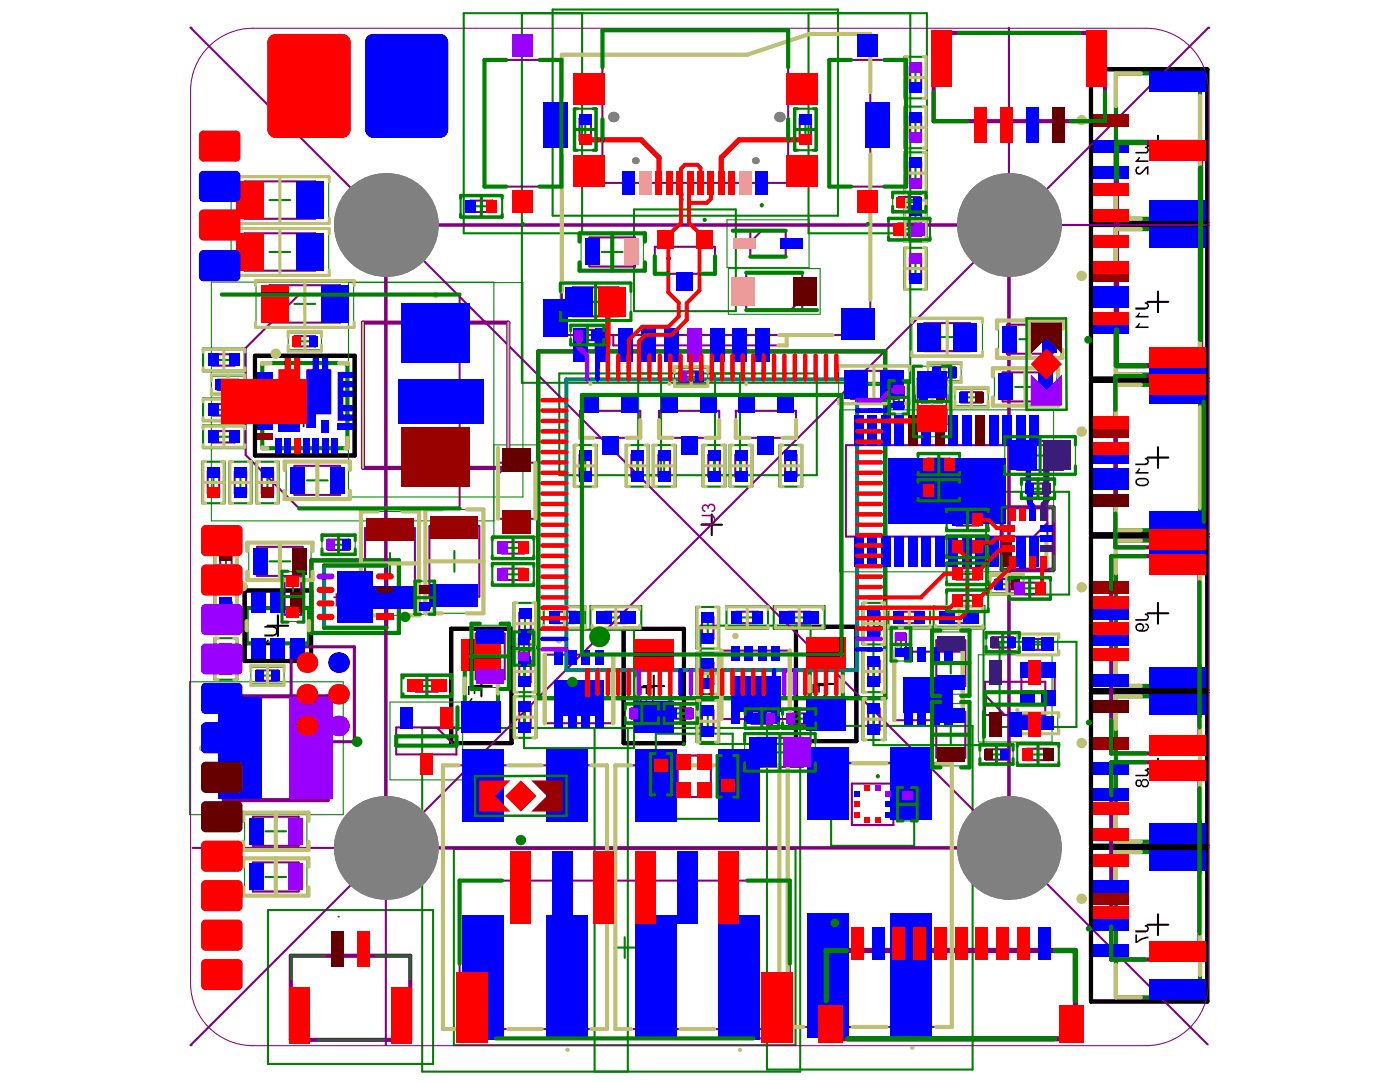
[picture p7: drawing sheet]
<svg xmlns="http://www.w3.org/2000/svg" width="279mm" height="216mm" viewBox="0 0 279 216" stroke-linecap="round" stroke-linejoin="round" font-family="sans-serif">
<g fill="none" stroke="#000" stroke-width=".41">
<path d="M229 29.2h4.2M231.1 27.1v4.1M231.1 58.2v4.1M60.8 78.9v4.1M229 60.2h4.2M58.8 80.9h4.1M229 91.3h4.2M231.1 89.2v4.2M68.8 119.1h4.2M70.9 117v4.1M140 104.7h4.1M142 102.6v4.2"/>
<path d="M53.4 124.9h4.1M55.4 122.8v4.1M94 136.9h4.1M96.1 134.8v4.1M128.4 136.9h4.1M130.5 134.8v4.2M162.8 136.5h4.2M164.9 134.4v4.1M229 122.4h4.2M231.1 120.3v4.1M229 153.4h4.2M231.1 151.4v4.1"/>
<path d="M229 184.5h4.2M231.1 182.4v4.2"/>
</g>
<path d="M222.7 14.7h16.8v29h-16.8zM222.7 45.7h16.8v29h-16.8zM52.3 72.4h17v17h-17zM222.7 76.8h16.8v29h-16.8zM222.7 107.9h16.8v29h-16.8zM49.2 121.3h12.5v7.1h-12.5zM92.8 130.2h6.6v13.3h-6.6zM127.2 130.3h6.6v13.2h-6.6zM161.6 129.8h6.6v13.3h-6.6zM222.7 138.9h16.8v29h-16.8zM222.7 170h16.8v29h-16.8z" fill="none" stroke="#008000" stroke-width=".83"/>
<g fill="none" stroke="#800080" stroke-width=".83">
<path d="M186.3 6.6h34.2v17.6h-34.2zM217.7 13.8h23.2v30.7h-23.2zM217.7 44.9h23.2v30.7h-23.2zM50.9 71h19.9v19.9h-19.9zM217.7 76h23.2v30.6h-23.2zM222.6 75h17.6v34.2h-17.6zM48.8 117.8h13.3v14.1h-13.3zM199.9 101.2h10.4v12.5h-10.4zM217.7 107h23.2v30.7h-23.2zM221.8 111h17.6v39.3h-17.6zM90 125.5h12.1v22.8h-12.1zM124.5 125.5h12v22.8h-12z"/>
<path d="M158.9 125.1h12v22.8h-12zM217.7 138.1h23.2v30.7h-23.2zM221.8 152.1h17.6v39.4h-17.6zM217.7 169.2h23.2v30.6h-23.2zM58 190.7h23.9v16.8h-23.9z"/>
</g>
<path d="M217.7 13.8h23.2v30.7h-23.2zM217.7 44.9h23.2v30.7h-23.2zM50.9 71h19.9v19.9h-19.9zM217.7 76h23.2v30.6h-23.2zM48.8 117.8h13.3v14.1h-13.3zM217.7 107h23.2v30.7h-23.2zM90 125.5h12.1v22.8h-12.1zM124.5 125.5h12v22.8h-12zM158.9 125.1h12v22.8h-12zM217.7 138.1h23.2v30.7h-23.2zM217.7 169.2h23.2v30.6h-23.2z" fill="none" stroke="#000" stroke-width=".83"/>
<g fill="#000">
<path d="M226.7 33.5l.6-.4 .1 .4-.2 .1a.49 .49 0 0 0-.3 .7 .49 .49 0 0 0 .7 .1l.7-.5 .3-.5 .6-.3v1.7h-.3v-1.2l-.3 .3a1.74 1.74 0 0 1-1.3 .9h-.3a.98 .98 0 0 1-.3-1.3zM226.6 30.3h1.8a.4 .4 0 0 0 .5-.2 .4 .4 0 0 0-.2-.5h-.2v-.3a.67 .67 0 0 1 .6 .2 .67 .67 0 0 1 .1 .7l-.1 .3-.2 .1h-2.3zM227.2 31.4h.3l-.3 .6h2v.3h-2.6v-.2l.5-.4zM226.6 61.4h1.8a.41 .41 0 0 0 .6-.3 .41 .41 0 0 0-.5-.5v-.3a.74 .74 0 0 1 .8 .4 .74 .74 0 0 1-.2 .9l-.5 .2h-2zM227.2 62.4h.3l-.3 .6h2v.4h-2.6v-.3l.6-.5zM227.2 64.5h.3l-.3 .6h2v.4h-2.6v-.3l.5-.4zM58.2 83.8l.3-.2h.4v.3a.51 .51 0 0 0-.5 .7 .51 .51 0 0 0 .9 .1l1-1.1 .5-.1v1.7h-.4v-1.2l-.3 .2a2.15 2.15 0 0 1-1.4 1 .87 .87 0 0 1-.5-1.3zM58.1 81h1.5a1.07 1.07 0 0 1 1.2 1.5l-.6 .5h-2.1v-.3h1.5a.7 .7 0 0 0 .9-.5 .7 .7 0 0 0-.6-.9h-1.8zM226.6 92.5l2.2-.1a.4 .4 0 0 0 .2-.5 .4 .4 0 0 0-.5-.2v-.4a.8 .8 0 0 1 .6 1.3l-.3 .2h-2.2zM227.2 93.4h.3l-.3 .8h2v.3h-2.6v-.2l.6-.6zM52.7 124.9h1.5a1.04 1.04 0 0 1 1.2 .7 1.04 1.04 0 0 1-.4 1.2l-.5 .2h-1.8v-.4h1.6a.65 .65 0 0 0 .8-.5 .65 .65 0 0 0-.5-.8l-1.9-.1zM53.3 127.8l.4-.1-.4 .7h2.1v.3h-2.8v-.2l.7-.5z"/>
<path d="M93.4 136.9h2.6v.3h-1.1v1.3h-.4v-1.3h-.8v1.5h-.3zM127.8 139.4l.4-.3h.2v.3a.43 .43 0 0 0-.4 .4 .43 .43 0 0 0 .3 .5h.4l.2-.5 .2-.2v.2a.56 .56 0 0 0 .5 .7 .56 .56 0 0 0 .5-.7l-.2-.4-.3-.1 .1-.3a.87 .87 0 0 1 .7 1.2 .87 .87 0 0 1-1.3 .4l-.1-.3a.59 .59 0 0 1-.6 .4 .59 .59 0 0 1-.6-.5h-.1zM127.7 136.9h2.6v.4h-1.1v1.2h-.3v-1.2h-.9v1.4h-.3zM162.2 139l.5-.3h.3v.3a.51 .51 0 0 0-.5 .8 .51 .51 0 0 0 .9 0l1-1.1 .5-.1v1.8h-.3v-1.4l-.4 .2a2.42 2.42 0 0 1-1.4 1.2 1.04 1.04 0 0 1-.6-1.4zM162.1 136.5h2.8v.4h-1.3v1.3h-.3v-1.3h-.8v1.4h-.4zM226.6 123.5h1.8a.45 .45 0 0 0 .6-.3 .45 .45 0 0 0-.5-.5v-.3h.1a.75 .75 0 0 1 .7 .8 .75 .75 0 0 1-.9 .7h-1.8zM93.4 140l.3-.1 .3-.6h.3l-.4 .7h2.1v.3h-2.6zM226.6 154.6h1.8a.41 .41 0 0 0 .6-.3 .41 .41 0 0 0-.5-.4v-.4h.1a.71 .71 0 0 1 .7 .9 .71 .71 0 0 1-.9 .5h-1.8zM226.6 186.5h.3v1.2l.6-.3a2.22 2.22 0 0 1 1.7-.5v.3l-1.1 .2-1.1 .8h-.4zM226.6 185.6h1.8a.41 .41 0 0 0 .6-.3 .41 .41 0 0 0-.5-.4v-.3a.69 .69 0 0 1 .7 .3 .69 .69 0 0 1-.1 .8l-.1 .3-.3 .1h-2.1z"/>
<path d="M227 95.8l1.3-.1a.57 .57 0 0 1 .7 .5v.2a1.95 1.95 0 0 1-2 .1l-.1-.1zM226.7 95.7v.1a.97 .97 0 0 0 .2 1 .97 .97 0 0 0 1 .2 1.12 1.12 0 0 0 1.4-.9 1.24 1.24 0 0 0-1.6-.8h-.5z"/>
<path d="M226.9 124.9h.1a.57 .57 0 0 1 .8-.2 .57 .57 0 0 1 .1 .8h-.1a.59 .59 0 0 1-.7 .1 .59 .59 0 0 1-.2-.7zM226.7 124.7a.99 .99 0 0 0 .9 1.4h.1a1.28 1.28 0 0 0 1.5-.7v-.1a.68 .68 0 0 0-.6-.9v.3a.48 .48 0 0 1 .4 .5 .48 .48 0 0 1-.5 .5l-.6 .1a.76 .76 0 0 0 .4-1 .76 .76 0 0 0-1-.4h-.3z"/>
<path d="M226.9 156.3a.4 .4 0 0 1 .8 0 .4 .4 0 0 1-.8 0zM227.9 156.2a.6 .6 0 0 1 1.2 0 .6 .6 0 0 1-1.2 0zM226.7 155.7a.83 .83 0 0 0 .4 1.3 .53 .53 0 0 0 .7-.4v.1a.72 .72 0 0 0 .8 .4 .72 .72 0 0 0 .6-.6 .74 .74 0 0 0-.6-1.1 .53 .53 0 0 0-.8 .5 .77 .77 0 0 0-1.1-.2z"/>
</g>
<g fill="none" stroke="#008000" stroke-width=".41">
<path d="M104.2 2.6v73.8h77.5v-73.8M110.3 1.9h56.9v41.1h-56.9zM116.2 2.6v44h-23.7v-44h92.5v45.6h-4.6v-8.3h4.6M161.4 2.6v44h23.6M181.6 15.5h2.2M182.7 14.3v2.3M185 11.3h-4.6v8.3h4.6M53.8 39.9h4.1M55.9 37.9v4.1M91.9 38.9h8.3v4.5h-8.3zM114.5 21.7h4.6v8.3h-4.6zM115.7 25.8h2.2"/>
<path d="M116.8 24.7v2.3M158.5 21.7h4.5v8.3h-4.5zM159.6 25.8h2.3M160.7 24.7v2.3M181.5 39.3v2.1M181.6 34.5h2.2M181.6 25.4h2.2M182.7 24.3v2.3M182.7 33.4v2.3M185 21.3h-4.6v8.3h4.6M185 30.4h-4.6v8.3h4.6M53.8 50.3h4.1"/>
<path d="M55.9 48.2v4.2M60.8 58.6v4.1M94.9 41.2h2.3M96.1 40v2.3M118.9 58.2v4.1M120.1 50.3h4.2M122.2 48.2v4.2M126.5 41.8h20.3v20.3h-20.3zM177.3 43.4h8.3v4.6h-8.3zM179.5 40.3h3.9M180.3 45.7h2.3M180.4 49.5h4.6v8.2h-4.6z"/>
<path d="M181.5 44.6v2.3M181.6 53.6h2.2M181.6 44.1h2.2M182.7 42.9v2.3M182.7 52.5v2.2M40.5 69.5h8.3v4.6h-8.3zM40.5 79.5h8.3v4.5h-8.3zM43.5 71.8h2.3M43.5 76.8h4M44.7 70.7v2.3M45.5 75.8v2M58.8 60.6h4.1"/>
<path d="M58.9 68.1h3.9M60.8 67.1v2M111.6 74.5h51.4v20.3h-51.4zM115.2 66.9h4M116.8 60.2h4.1M117.2 65.8v2.1M127.4 74.5v20.3M131.9 74.5v20.3M136 75.1h3.9M137.9 74.1v2.1M142.7 74.5v20.3M147.7 74.5v20.3"/>
<path d="M172.3 76.8h4.2M174.4 74.7v4.2M178.4 79.3h2M179.4 77.3v4M184.1 79.3h3.9M186 78v4.2M186.5 74.3h4M187 67.3h4.1M188.5 73.3v2M189 65.2v4.1M191.9 79.3h4M193.9 78.2v2.1"/>
<path d="M202.6 77.2h4.1M203.4 67.7h4.2M204.7 75.1v4.2M205.5 65.6v4.2M40.3 92.1h4.6v8.3h-4.6zM40.5 84.9h8.3v4.5h-8.3zM41.5 96.3h2.2M42.6 95.1v2.3M43.5 87.2h2.3M43.5 81.8h2.3M44.7 80.6v2.3M44.7 86v2.3"/>
<path d="M45.7 92.1h4.6v8.3h-4.6zM46.8 96.3h2.3M48 95.1v2.3M51.1 92.1h4.6v8.3h-4.6zM52.2 96.3h2.3M53.4 95.1v2.3M61.3 95.9h4.1M63.3 93.8v4.1M114.5 88.8h4.6v8.3h-4.6zM115.7 93h2.2M116.8 91.8v2.3M124.9 88.8h4.5v8.3h-4.5z"/>
<path d="M126 93h2.3M127.2 91.8v2.3M130.3 88.8h4.5v8.3h-4.5zM131.4 93h2.3M132.5 91.8v2.3M140.2 88.8h4.6v8.3h-4.6zM141.4 93h2.2M142.5 91.8v2.3M145.6 88.8h4.6v8.3h-4.6zM146.7 93h2.3M147.9 91.8v2.3M155.6 88.8h4.5v8.3h-4.5z"/>
<path d="M156.7 93h2.3M157.8 91.8v2.3M183.2 90.4h8.3v4.5h-8.3zM183.2 95.5h8.3v4.6h-8.3zM183.9 80.1h4.2M186.2 97.8h2.3M186.2 92.6h2.3M187.4 91.5v2.3M187.4 96.7v2.3M196.8 98.1h16.6v20.5h-16.6zM205.2 97.5h3.9M205.5 90.9h4.1"/>
<path d="M207.2 96.5v2M207.6 88.8v4.2M42.8 108.7h4.6v8.3h-4.6zM42.8 118.2h4.6v8.3h-4.6zM43.9 112.8h2.3M45.1 111.7v2.3M53.8 112h4.1M55.9 109.9v4.2M56.8 119.1h3.3M58.5 117.1v3.9M65.6 108.7h3.9M67.6 107.7v2"/>
<path d="M75.8 112.4h4.1M77.8 110.4v4.1M83.7 119.3h2.1M84.8 117.3v3.9M88.6 112h4.2M90.7 109.9v4.2M98.2 107h8.3v4.6h-8.3zM98.2 112.3h8.3v4.6h-8.3zM101.3 114.6h2.2M101.3 109.3h2.2M102.4 108.2v2.3M102.4 113.5v2.2"/>
<path d="M188.9 101.4h8.3v4.6h-8.3zM188.9 106.8h8.3v4.6h-8.3zM188.9 112.2h8.3v4.6h-8.3zM188.9 117.6h8.3v4.6h-8.3zM191.9 119.9h2.3M191.9 109.1h2.3M191.9 114.5h2.3M191.9 103.7h2.3M193.1 102.6v2.3M193.1 108v2.3M193.1 113.4v2.2M193.1 118.7v2.3"/>
<path d="M199 116.6h3.9M200.9 115.5v2.1M201.4 115.1h8.2v4.6h-8.2zM204.4 117.4h2.2M205.5 116.3v2.2M42.8 127.3h4.6v8.3h-4.6zM43.9 131.5h2.3M43.9 122.4h2.3M45.1 121.2v2.3M45.1 130.3v2.3M51.4 134.8h3.9M53.4 133.8v2"/>
<path d="M80.1 134.6h10.2v4.6h-10.2zM84 136.9h2.3M85.2 135.7v2.3M95.8 131h4.1M97.8 128.9v4.1M102.5 120.3h4.6v8.3h-4.6zM102.5 129.8h4.6v8.3h-4.6zM102.5 138.9h4.6v8.3h-4.6zM103.5 129.4h2.1M103.6 134h2.3M103.6 124.4h2.3M104.6 125.7h21.9v23.6h-21.9z"/>
<path d="M104.8 123.3v2.3M104.8 132.8v2.3M108.5 120.9h8.3v4.6h-8.3zM111.5 123.2h2.3M112.7 122.1v2.2M117.8 120.9h10.2v4.6h-10.2zM121.8 123.2h2.2M122.9 122.1v2.2M139 121.1h4.5v8.3h-4.5zM139 130.2h4.5v8.3h-4.5zM139 139.8h4.5v8.3h-4.5zM139.8 124.8h22v23.7h-22z"/>
<path d="M140.1 125.3h2.3M140.1 134.4h2.3M141.3 124.1v2.3M141.3 133.2v2.3M145 120.9h8.3v4.6h-8.3zM148 123.2h2.3M149.1 122.1v2.2M154.4 120.9h10.2v4.6h-10.2zM158.4 123.2h2.2M159.5 122.1v2.2M172.1 120.3h4.6v8.3h-4.6zM172.1 129.8h4.6v8.3h-4.6z"/>
<path d="M172.1 139.4h4.6v8.2h-4.6zM173.3 134h2.3M173.3 124.4h2.3M174.3 125.1h22v23.6h-22zM174.4 123.3v2.3M174.4 132.8v2.3M177.3 120.9h8.3v4.6h-8.3zM178.8 128.6h2M179.8 126.6v4M180.3 123.2h2.3M181.5 122.1v2.2M186.3 120.9h10.2v4.6h-10.2z"/>
<path d="M187.7 132.3h4.1M189.8 130.2v4.2M190.3 123.2h2.2M191.4 122.1v2.2M198.1 128.2h4M199.5 128.1h15.3v17h-15.3zM200.1 127.1v2.1M206.1 128.6h2.1M207.2 127.5v2.2M84.3 145.3h75.4v68.5h-75.4zM103.6 143.1h2.3M104.8 141.9v2.3"/>
<path d="M118.7 145.3v68.5M125.3 145.3v68.5M126.1 142.4h4M128.1 141.3v2.1M130.8 154.5h2.2M130.9 146.4h15.3v17h-15.3zM131.9 153.4v2.2M133.9 142.4h3.9M135.9 141.3v2.1M140.1 143.9h2.3M141.3 142.8v2.3M144.1 154.9h2.2"/>
<path d="M145.2 153.8v2.2M150.1 143.4h3.9M152 142.4v2M153.1 144.8h41v68.6h-41zM153.6 150.1h4.1M155.7 148.1v4.1M157.5 143.4h4M159.5 142.4v2M165.9 152.2h16.5v16.6h-16.5zM173.3 143.5h2.3M174.4 142.4v2.2M181 158.5v4"/>
<path d="M187.7 146.6h4.1M189.8 144.5v4.2M196.9 150.5h3.9M198.9 149.5v2.1M203 148.3h8.3v4.5h-8.3zM206 150.5h2.3M206.1 144.3h2.1M207.2 143.3v2.1M207.2 149.4v2.3M53 165.9h4.1M53 175h4.1M55 163.8v4.1"/>
<path d="M55 172.9v4.2M90.6 169.4h68.2v39.1h-68.2zM180 160.5h2.1M53.5 181.6h32.9v30.7h-32.9zM122.6 189.1h4.1M124.7 187v4.1"/>
</g>
<g fill="none" stroke="#008000" stroke-width=".21">
<path d="M46.1 35.2h19.5v9.5h-19.5zM178.1 38.7h6.7v3.3h-6.7zM46.1 45.5h19.5v9.5h-19.5zM51.1 55.9h19.5v9.5h-19.5zM111.8 56.3h14.1v7.9h-14.1zM116 46.6h12.4v7.4h-12.4zM145.1 43.9h16.4v9.5h-16.4zM145.4 53.6h18.3v9.1h-18.3zM42.2 75.1h6.6v3.4h-6.6M57.5 66.4h6.7v3.4h-6.7zM113.9 65.2h6.6v3.3h-6.6zM134.6 73.5h6.7v3.3h-6.7z"/>
<path d="M167.4 72.9h14.1v7.8h-14.1zM177.7 76h3.3v6.6h-3.3zM182 63.3h14.1v7.9h-14.1zM182.1 73.1h7.9v14.1h-7.9zM182.7 77.6h6.6v3.3h-6.6zM185.2 72.7h6.6v3.3h-6.6zM190.6 77.6h6.6v3.3h-6.6zM198.5 73.5h12.4v7.4h-12.4zM199.3 64h12.4v7.4h-12.4zM69.5 92.1h-12.4v7.5h12.4v-43.2h34.9v42.8h-34.9M98.6 88.8h9.1v18.3h-9.1v-50.8h-56.4v47.6h56.4M167.6 81.8h42.7v32.3h-42.7z"/>
<path d="M200.5 86.9h14.1v7.9h-14.1zM203.8 95.9h6.7v3.3h-6.7zM49.6 108.3h12.5v7.4h-12.5zM56.4 114.1h4.1v9.9h-4.1zM64.3 107h6.6v3.4h-6.6zM72 102.1h11.6v20.7h-11.6zM83.1 115.9h3.3v6.7h-3.3zM84.9 101.7h11.6v20.7h-11.6zM197.6 114.9h6.7v3.3h-6.7zM37.8 136h30.7v26.6h-30.7zM50.1 133.1h6.6v3.4h-6.6zM94.1 124.8h7.5v12.4h-7.5z"/>
<path d="M102.9 126.1h3.3v6.6h-3.3zM178.1 125.3h3.4v6.6h-3.4zM186 126.1h7.5v12.4h-7.5zM203.2 126.5v4.2M203.4 126.5v3.3h-6.6v-3.3h14.3v4.2h-15.9v17.4h14.8v-17.4M77.8 140.1h14.5v15.5h-14.5zM124.8 140.7h6.6v3.3h-6.6zM129.9 150.5h4.1v7.9h-4.1zM132.5 140.7h6.7v3.3h-6.7zM143.1 151h4.2v7.8h-4.2zM148.6 146.2h14.1v7.9h-14.1zM148.7 141.7h6.6v3.4h-6.6z"/>
<path d="M156.2 141.7h6.6v3.4h-6.6zM179.4 157.2h3.3v6.6h-3.3zM186 140.4h7.5v12.4h-7.5zM195.6 148.9h6.6v3.3h-6.6zM203.2 142.3h7.9v4.1h-7.9zM48.8 162.1h12.5v7.5h-12.5zM48.8 171.3h12.5v7.4h-12.5z"/>
</g>
<g fill="none" stroke="#800080" stroke-width=".41">
<path d="M38 5.5l203 202.9M96.7 12h15.3v25.2h-15.3zM120.2 6h37.1v30.5h-37.1zM165.5 12h15.3v25.2h-15.3zM181.6 13.3h2.2v4.4h-2.2zM115.7 23.7h2.2v4.3h-2.2zM159.6 23.7h2.3v4.3h-2.3zM179.4 39.3h4.1v2.1h-4.1zM181.6 23.2h2.2v4.4h-2.2zM181.6 32.4h2.2v4.3h-2.2zM93.9 40h4.3v2.3h-4.3zM114.3 57.3h9.1v5.8h-9.1z"/>
<path d="M117.6 47.4h9.1v5.8h-9.1zM130.7 49.2h12v5.4h-12zM148.9 54.4h11.2v7.5h-11.2zM149.7 46h7.1v5.2h-7.1zM152 46l-2.3 2.3M160.1 59.6l-2.3 2.3M179.3 44.6h4.3v2.3h-4.3zM181.6 51.4h2.2v4.4h-2.2zM181.6 41.9h2.2v4.3h-2.2zM42.5 70.7h4.3v2.3h-4.3zM49 69.4l10.7-10.6h32v42.6h-32l-10.7-10.6zM115.1 65.8h4.2v2.1h-4.2z"/>
<path d="M178.4 77.2h2v4.2h-2zM183.1 75.6h5.8v9.1h-5.8zM41.5 94.1h2.2v4.3h-2.2zM42.5 80.6h4.3v2.3h-4.3zM42.5 86h4.3v2.3h-4.3zM46.8 94.1h2.3v4.3h-2.3zM185.2 91.5h4.3v2.3h-4.3zM185.2 96.7h4.3v2.3h-4.3zM203 88h9.1v5.8h-9.1zM205.1 96.5h4.1v2h-4.1zM56.8 115.4h3.3v7.3h-3.3zM65.5 107.7h4.1v2h-4.1z"/>
<path d="M83.7 117.2h2.1v4.1h-2.1zM100.2 108.2h4.4v2.3h-4.4zM100.2 113.5h4.4v2.2h-4.4zM190.9 102.6h4.3v2.3h-4.3zM190.9 108h4.3v2.3h-4.3zM190.9 113.4h4.3v2.2h-4.3zM190.9 118.7h4.3v2.3h-4.3zM203.3 116.3h4.4v2.2h-4.4zM43.9 129.3h2.3v4.4h-2.3zM83 135.7h4.4v2.3h-4.4zM94.9 126.4h5.8v9.1h-5.8zM103.5 127.3h2.1v4.2h-2.1z"/>
<path d="M103.6 131.8h2.3v4.3h-2.3zM103.6 122.3h2.3v4.3h-2.3zM110.5 122.1h4.3v2.2h-4.3zM120.7 122.1h4.4v2.2h-4.4zM140.1 123.1h2.3v4.3h-2.3zM140.1 132.2h2.3v4.4h-2.3zM147 122.1h4.3v2.2h-4.3zM157.3 122.1h4.4v2.2h-4.4zM173.3 131.8h2.3v4.3h-2.3zM173.3 122.3h2.3v4.3h-2.3zM178.8 126.5h2v4.2h-2zM179.3 122.1h4.3v2.2h-4.3z"/>
<path d="M189.2 122.1h4.4v2.2h-4.4zM79.1 145.2h12v5.3h-12zM87.2 145.2l3.9 3.9M103.6 140.9h2.3v4.4h-2.3zM126 141.3h4.2v2.1h-4.2zM130.8 152.3h2.2v4.3h-2.2zM133.8 141.3h4.1v2.1h-4.1zM135.2 150.8h6.7v8.2h-6.7zM140.1 141.7h2.3v4.4h-2.3zM144.1 152.8h2.2v4.2h-2.2zM150 142.4h4.1v2h-4.1zM151.1 147.2h9.1v5.8h-9.1z"/>
<path d="M157.4 142.4h4.2v2h-4.2zM170 156.3h8.3v8.3h-8.3zM173.3 141.3h2.3v4.4h-2.3zM180 158.4h2.1v4.2h-2.1zM91.7 175.7h65.9v31.5h-65.9z"/>
</g>
<path d="M222.8 28.4h16.8v44.6h-16.8zM164.9 189.7h49.7v17.6h-49.7z" fill="none" stroke="#800080" stroke-width="1.1"/>
<circle cx="38" cy="5.5" r=".21" fill="#800080"/>
<path d="M241.2 5.5l-203.2 203M108.7 130.6h13.7v13.7h-13.7zM178.5 130h13.6v13.7h-13.6zM88.4 152.7h32.7v52.6h-32.7zM122.8 152.7h32.8v52.6h-32.8zM157.2 152.3h32.8v52.6h-32.8z" fill="none" stroke="#800080" stroke-width=".41"/>
<g fill="#800080">
<circle cx="241.2" cy="5.5" r=".21"/>
<circle cx="38" cy="208.5" r=".21"/>
</g>
<g fill="none" stroke="#800080" stroke-width=".41">
<path d="M112.1 10.9h37l12.5-4.1h12.1v60.1h-61.6zM48.8 36.2h14.1v7.5h-14.1zM48.8 46.6h14.1v7.4h-14.1zM53.8 56.9h14.1v7.5h-14.1zM43.4 75.8h4.2v2h-4.2zM58.8 67.1h4.1v2h-4.1zM122.4 66.9v2h34.6v-2M135.9 74.1h4.1v2.1h-4.1zM169.9 74h9.1v5.6h-9.1zM183.9 78.2h4.2v2.1h-4.2zM184.5 64.5h9.1v5.6h-9.1zM186.4 73.3h4.2v2h-4.2z"/>
<path d="M191.8 78.2h4.2v2.1h-4.2zM200.1 74.3h9.1v5.8h-9.1zM200.9 64.8h9.2v5.8h-9.2zM52.2 94.1h2.3v4.3h-2.3zM58.8 93h9.1v5.8h-9.1zM99.4 92.3h7.4v11.2h-7.4zM101.7 92.3l-2.3 2.4M115.7 90.8h2.2v4.3h-2.2zM115.8 82h12v5.4h-12zM126 90.8h2.3v4.3h-2.3zM131.4 90.8h2.3v4.3h-2.3zM131.5 82h12v5.4h-12z"/>
<path d="M141.4 90.8h2.2v4.3h-2.2zM146.7 90.8h2.3v4.3h-2.3zM146.8 82h12.1v5.4h-12.1zM156.7 90.8h2.3v4.3h-2.3zM168.8 88.8h40.2v18.3h-40.2zM43.9 110.7h2.3v4.3h-2.3zM51.3 109.1h9.1v5.8h-9.1zM72.9 105.4h9.9v14.1h-9.9zM85.7 105h10v14.1h-10zM198.9 115.5h4.1v2.1h-4.1zM209 104.4l-2.7 2.7M43.9 120.2h2.3v4.3h-2.3z"/>
<path d="M51.3 133.8h4.1v2h-4.1zM143.9 129.8h13.7v13.7h-13.7zM186.8 127.8h5.9v9.1h-5.9zM196.6 138.7l3.9 4M196.6 136h12v6.7h-12zM198 127.1h4.2v2.1h-4.2zM203.8 132.4h6.7v8.3h-6.7zM205 127.5h4.3v2.2h-4.3zM186.8 142.1h5.9v9.1h-5.9zM196.8 149.5h4.1v2.1h-4.1zM205 149.4h4.3v2.3h-4.3zM205 143.3h4.3v2.1h-4.3z"/>
<path d="M50.5 163h9.1v5.8h-9.1zM50.5 172.1h9.1v5.8h-9.1z"/>
</g>
<path d="M72.4 64.4h29.1v29h-29.1zM107.4 70.1h69.3v69.2h-69.3zM62.2 111.8h17.4v14.5h-17.4zM44.7 138.9h20.7v20.8h-20.7z" fill="none" stroke="#800080" stroke-width=".83"/>
<g fill="#800080">
<path d="M69 118.6a1.15 1.15 0 0 1 1.6 .1l.3 .4v1.9h-.5v-1.6a.64 .64 0 0 0-.3-.7 .64 .64 0 0 0-.8 .2l-.2 .3v1.8h-.3v-2z"/>
<path d="M140 102.7h1.6a.99 .99 0 0 1 1 .4 .99 .99 0 0 1 .1 1.1v.2l-.5 .3h-2.2v-.3h1.7a.69 .69 0 0 0 .8-.8 .69 .69 0 0 0-.9-.6h-1.6z"/>
<path d="M140.1 100.9a.64 .64 0 0 1 .6-.3 .64 .64 0 0 1 .6 .4 .76 .76 0 0 1 .8-.5 .76 .76 0 0 1 .7 .6v.6l-.3 .4-.5 .1-.1-.3a.53 .53 0 0 0 .5-.7 .53 .53 0 0 0-.8-.3l-.2 .3 .1 .4h-.3a.47 .47 0 0 0-.4-.7 .47 .47 0 0 0-.5 .5 .47 .47 0 0 0 .5 .5v.3a.74 .74 0 0 1-.7-.4 .74 .74 0 0 1 0-.8z"/>
<path d="M67.3 119.3v1.2l.8-1.2zM67 118.4h.3v.6h1.1v.3l-1.2 1.7h-.2v-1.7h-.5v-.3h.5z"/>
</g>
<path d="M107.4 70.1h69.3v69.2h-69.3zM62.2 111.8h17.4v14.5h-17.4z" fill="none" stroke="#008000" stroke-width=".83"/>
<path d="M113 75.7h58.1v58h-58.1zM64.7 112.8h12.4v12.5h-12.4z" fill="none" stroke="#008080" stroke-width=".83"/>
<path d="M41.7 9.3a12.4 12.4 0 0 1 8.8-3.7h178.2a12.4 12.4 0 0 1 12.5 12.5v178.1a12.4 12.4 0 0 1-12.5 12.5h-178.2a12.4 12.4 0 0 1-12.5-12.5v-178.1a12.4 12.4 0 0 1 3.7-8.8z" fill="none" stroke="#800080" stroke-width=".21"/>
<path d="M77 44.9h124.4v124.3h-124.4z" fill="none" stroke="#800080" stroke-width=".7"/>
<path d="M58.1 129.1h12.6v18.9h-12.6z" fill="none" stroke="#800080" stroke-width=".62"/>
<path d="M201.4 5.5v39.4h39.3M38.5 169.2h39.3M77 169.2v39.3" fill="none" stroke="#800080" stroke-width=".41"/>
<g fill="none" stroke="#c0c073" stroke-width=".83">
<path d="M173.7 18.4v-11.6h-12.1l-12.5 4.1h-37v8.3M227.7 14.7h-5v6.5M239.5 19.1v20.1M112.1 30.8v27.4M173.7 30.8v29M222.7 37.1v6.6h5M227.7 45.7h-5v6.5M239.5 50.2v20.1M54 72.4h-1.7v.3M67.7 72.4h1.6v.3M155.6 66.9h10.5M157 66.9v2h-1.7"/>
<path d="M198.1 75.1v-1.6h13.1v1.6M198.1 79.3v1.6h13.1v-1.6M199 65.6v-1.6h13v1.6M204.7 73.5v7.4M205.5 64v7.4M212 69.8v1.6h-13v-1.6M222.7 68.2v6.5h5M227.7 76.8h-5v6.5M52.3 89.2v.2h1.1M56.8 93.8v-1.7h13.1v1.7M56.8 97.9v1.7h13.1v-1.7M63.3 92.1v7.5"/>
<path d="M69.3 87.4v2h-.4M99.4 89.4v14.1M106.8 92.3v11.2M115.8 83.8v3.6h2.7M127.8 83.8v3.6h-2.7M131.5 83.8v3.6h2.7M143.5 83.8v3.6h-2.7M146.8 83.8v3.6h2.7M158.9 83.8v3.6h-2.7M222.7 99.3v6.5h5M239.5 81.3v20M49.3 109.9v-1.6h13.1v1.6"/>
<path d="M49.3 114.1v1.6h13.1v-1.6M55.9 108.3v7.4M72 112.4h11.6M75.3 102.1h-3.3v20.7h3.3M80.3 102.1h3.3v20.7h-3.3M84.9 112h11.6M88.2 101.7h-3.3v20.7h3.3M93.2 101.7h3.3v20.7h-3.3M208.8 107.1v6M227.7 107.9h-5v6.5M239.5 112.3v20.1M49.2 123.9v1.9"/>
<path d="M61.7 123.9v1.9M92.8 135.4v3M99.4 135.4v3M108.7 130.6v13.7M122.4 130.6v13.7M127.2 135.4v3M133.8 135.4v3M143.9 129.8v13.7M157.6 129.8v13.7M161.6 135v3M168.2 135v3M178.5 130v13.7"/>
<path d="M192.1 130v13.7M222.7 130.3v6.6h5M227.7 138.9h-5v6.6M91.5 152.7h-3.1v52.6h3.1M101.5 152.7h6.6M118 152.7h3.1v52.6h-3.1M125.9 152.7h-3.1v52.6h3.1M135.9 152.7h6.6M152.4 152.7h3.2v52.6h-3.2M160.3 152.3h-3.1v52.6h3.1M170.3 152.3h6.6M186.8 152.3h3.2v52.6h-3.2"/>
<path d="M239.5 143.4v20.1M48.5 163.8v-1.7h13.1v1.7M48.5 167.9v1.7h13.1v-1.7M48.5 172.9v-1.6h13.1v1.6M48.5 177.1v1.6h13.1v-1.6M55 162.1v7.5M55 171.3v7.4M222.7 161.4v6.5h5M227.7 170h-5v6.5M239.5 174.5v20.1M222.7 192.5v6.5h5M101.5 205.3h6.6"/>
<path d="M135.9 205.3h6.6M170.3 204.9h6.6"/>
<circle cx="87" cy="58.9" r=".21"/>
<circle cx="111.5" cy="127.7" r=".21"/>
<circle cx="146.7" cy="126.9" r=".21"/>
<circle cx="179.2" cy="128.8" r=".21"/>
<circle cx="40.3" cy="149.3" r=".21"/>
</g>
<g fill="none" stroke="#c0c073" stroke-width=".62">
<path d="M180.6 15.5h4.2M181.1 11.3h-.5v8.3h.5M184.3 11.3h.5v8.3h-.5M46 36.3v-1h19.7v1M55.9 35.3v9.3M180.6 34.5h4.2M180.6 25.4h4.2M181.1 21.3h-.5v8.3h.5M181.1 30.4h-.5v8.3h.5M181.1 39.9h-.5v8.3h.5M184.3 21.3h.5v8.3h-.5M184.3 30.4h.5v8.3h-.5"/>
<path d="M184.3 39.9h.5v8.3h-.5M46 43.5v1.1h19.7v-1.1M46 46.7v-1.1h19.7v1.1M46 53.9v1h19.7v-1M51 57v-1h19.7v1M55.9 45.6v9.3M60.8 56v9.3M180.6 53.6h4.2M180.6 44.1h4.2M181.1 49.5h-.5v8.2h.5M184.3 49.5h.5v8.2h-.5M40.5 70.2v-.5h8.3v.5"/>
<path d="M40.5 73.4v.5h8.3v-.5M42.2 76v-1.2h6.6v1.2M42.2 77.6v1.2h6.6v-1.2M44.7 69.7v4.2M44.7 79.7v4.2M45.5 74.8v4M51 64.3v1h19.7v-1M57.5 67.3v-1.2h6.7v1.2M57.5 68.9v1.2h6.7v-1.2M60.8 66.1v4M134.6 74.3v-1.1h6.7v1.1M134.6 76v1.1h6.7v-1.1"/>
<path d="M137.9 73.2v3.9M167.4 73.9v-.8h14.1v.8M167.4 79.7v.8h14.1v-.8M174.4 73.1v7.4M182 64.4v-.9h14.1v.9M182 70.2v.8h14.1v-.8M182.7 78.5v-1.2h6.6v1.2M185.2 73.5v-1.2h6.6v1.2M185.2 75.1v1.2h6.6v-1.2M186 77.3v4M188.5 72.3v4M189 63.5v7.5"/>
<path d="M190.6 78.5v-1.2h6.6v1.2M193.9 77.3v4M40.5 96.3h4.2M40.5 80.2v-.5h8.3v.5M40.5 83.3v.6h8.3v-.6M40.5 85.6v-.5h8.3v.5M40.5 88.7v.6h8.3v-.6M41 92.1h-.5v8.3h.5M44.2 92.1h.5v8.3h-.5M44.7 85.1v4.2M45.9 96.3h4.2M46.4 92.1h-.5v8.3h.5"/>
<path d="M49.6 92.1h.5v8.3h-.5M51.3 96.3h4.2M51.8 92.1h-.5v8.3h.5M55 92.1h.5v8.3h-.5M114.7 93h4.2M115.2 88.8h-.5v8.3h.5M118.4 88.8h.5v8.3h-.5M125.1 93h4.2M125.6 88.8h-.5v8.3h.5M128.7 88.8h.6v8.3h-.6M130.4 93h4.3M131 88.8h-.6v8.3h.6"/>
<path d="M134.1 88.8h.6v8.3h-.6M140.4 93h4.2M140.9 88.8h-.5v8.3h.5M144.1 88.8h.5v8.3h-.5M145.8 93h4.2M146.3 88.8h-.5v8.3h.5M149.5 88.8h.5v8.3h-.5M155.7 93h4.2M156.3 88.8h-.6v8.3h.6M159.4 88.8h.5v8.3h-.5M182.7 80.1v1.2h6.6v-1.2M190.6 80.1v1.2h6.6v-1.2"/>
<path d="M43 112.8h4.2M43.5 118.2h-.5v8.3h.5M43.5 108.7h-.5v8.3h.5M46.7 118.2h.5v8.3h-.5M46.7 108.7h.5v8.3h-.5M197.6 115.7v-1.1h6.7v1.1M197.6 117.4v1.1h6.7v-1.1M200.9 114.6v3.9M43 122.4h4.2M43 131.5h4.2M43.5 127.3h-.5v8.3h.5M46.7 127.3h.5v8.3h-.5"/>
<path d="M50.1 134v-1.2h6.6v1.2M50.1 135.6v1.2h6.6v-1.2M53.4 132.8v4M102.7 124.4h4.2M102.7 134h4.2M103.2 120.3h-.5v8.3h.5M103.2 129.8h-.5v8.3h.5M103.2 138.9h-.5v8.3h.5M106.4 120.3h.5v8.3h-.5M106.4 129.8h.5v8.3h-.5M106.4 138.9h.5v8.3h-.5M108.5 121.6v-.5h8.3v.5"/>
<path d="M108.5 124.8v.5h8.3v-.5M112.7 121.1v4.2M118.2 121.6v-.5h9.4v.5M118.2 124.8v.5h9.4v-.5M122.9 121.1v4.2M139.1 125.3h4.3M139.1 134.4h4.3M139.7 139.8h-.6v8.3h.6M139.7 121.1h-.6v8.3h.6M139.7 130.2h-.6v8.3h.6M142.8 139.8h.6v8.3h-.6M142.8 121.1h.6v8.3h-.6"/>
<path d="M142.8 130.2h.6v8.3h-.6M145 121.6v-.5h8.3v.5M145 124.8v.5h8.3v-.5M149.1 121.1v4.2M154.8 121.6v-.5h9.4v.5M154.8 124.8v.5h9.4v-.5M159.5 121.1v4.2M172.3 124.4h4.2M172.3 134h4.2M172.8 120.3h-.5v8.3h.5M172.8 129.8h-.5v8.3h.5M172.8 139.4h-.5v8.2h.5"/>
<path d="M176 120.3h.5v8.3h-.5M176 129.8h.5v8.3h-.5M176 139.4h.5v8.2h-.5M177.3 121.6v-.5h8.3v.5M177.3 124.8v.5h8.3v-.5M181.5 121.1v4.2M186.7 121.6v-.5h9.4v.5M186.7 124.8v.5h9.4v-.5M191.4 121.1v4.2M203 127.3v-.8h8.3v.8M203 129.8v.9h8.3v-.9M102.7 143.1h4.2"/>
<path d="M139.1 143.9h4.3M172.3 143.5h4.2M203 143.1v-.8h8.3v.8M203 145.6v.8h8.3v-.8"/>
</g>
<g fill="none" stroke="#c0c073" stroke-width=".41">
<path d="M72.4 64.4v29M101.5 64.4v29"/>
<circle cx="117.8" cy="76.6" r=".21"/>
<circle cx="133.6" cy="76.6" r=".21"/>
<circle cx="148.9" cy="76.6" r=".21"/>
<circle cx="152.2" cy="74.1" r=".21"/>
<circle cx="203" cy="141.6" r=".21"/>
<circle cx="113.3" cy="209.5" r=".21"/>
<circle cx="147.7" cy="209.5" r=".21"/>
<circle cx="182.1" cy="209.1" r=".21"/>
</g>
<g fill="none" stroke="#c0c073" stroke-width="1">
<circle cx="215.9" cy="24" r=".52"/>
<circle cx="215.9" cy="55" r=".52"/>
<circle cx="55" cy="70.6" r=".52"/>
<circle cx="215.9" cy="86.1" r=".52"/>
<circle cx="48.4" cy="117" r=".52"/>
<circle cx="215.9" cy="117.2" r=".52"/>
<circle cx="215.9" cy="148.3" r=".52"/>
<circle cx="215.9" cy="179.3" r=".52"/>
</g>
<path d="M62.4 71.4h1.2v2.3h.7v-2.3h1.2v2.3h.6v9h-3.1v2.7h-1.9v-11.7h1.3z" fill="#00f"/>
<path d="M56.8 71.4h1.2v2.3h.7v-2.3h1.2v7.1h-4.3v-4.8h1.2z" fill="#f00"/>
<path d="M67.4 74.2h3v1.3h-1.9v.6h1.9v1.2h-1.9v.6h1.9v1.3h-1.9v1.6h1.9v1.3h-1.9v.6h1.9v1.2h-3z" fill="#00f"/>
<g fill="#808080">
<circle cx="201.4" cy="169.2" r="10.4"/>
<circle cx="77" cy="169.2" r="10.4"/>
<circle cx="77" cy="44.9" r="10.4"/>
<circle cx="126.8" cy="32.1" r=".67"/>
</g>
<path d="M53.4 8.4l1.6-1.6h13.3l1.7 1.6v17.4l-1.7 1.7h-13.3l-1.6-1.7z" fill-rule="evenodd" fill="#f00"/>
<g fill="#f00">
<path d="M53.4 25.8h1.6v1.7a1.66 1.66 0 0 1-1.6-1.7z"/>
<path d="M68.3 25.8h1.7a1.66 1.66 0 0 1-1.7 1.7z"/>
<path d="M68.3 6.8a1.66 1.66 0 0 1 1.7 1.6h-1.7z"/>
<path d="M53.9 7.3l.7-.5h.4v1.6h-1.6v-.4z"/>
</g>
<g fill="#808080">
<circle cx="150.7" cy="32.1" r=".67"/>
<circle cx="155.6" cy="23.4" r="1.04"/>
<circle cx="122.4" cy="23.4" r="1.04"/>
<circle cx="201.4" cy="44.9" r="10.4"/>
</g>
<g fill="#00f">
<path d="M72.9 8.4l1.6-1.6h13.3l1.6 1.6v17.4l-1.6 1.7h-13.3l-1.6-1.7z" fill-rule="evenodd"/>
<path d="M197.4 107.1h1.9v6h-1.9z" fill-rule="evenodd"/>
<path d="M178.6 107.1h1.8v6h-1.8z" fill-rule="evenodd"/>
</g>
<g fill="#00f">
<path d="M72.9 25.8h1.6v1.7a1.66 1.66 0 0 1-1.6-1.7z"/>
<path d="M87.8 25.8h1.6a1.66 1.66 0 0 1-1.6 1.7z"/>
<path d="M87.8 6.8a1.66 1.66 0 0 1 1.6 1.6h-1.6z"/>
<path d="M73.3 7.3l.8-.5h.4v1.6h-1.6v-.4z"/>
</g>
<path d="M194.7 82.8h1.9v6h-1.9z" fill-rule="evenodd" fill="#600"/>
<g fill="#00f">
<path d="M177.2 91.4h23.4v13.1h-23.4z" fill-rule="evenodd"/>
<path d="M184 82.8h1.8v6h-1.8z" fill-rule="evenodd"/>
<path d="M192 82.8h1.9v6h-1.9z" fill-rule="evenodd"/>
<path d="M202.8 82.8h1.9v6h-1.9z" fill-rule="evenodd"/>
<path d="M200.1 82.8h1.9v6h-1.9z" fill-rule="evenodd"/>
<path d="M197.4 82.8h1.9v6h-1.9z" fill-rule="evenodd"/>
<path d="M181.3 107.1h1.8v6h-1.8z" fill-rule="evenodd"/>
<path d="M205.5 82.8h1.9v6h-1.9z" fill-rule="evenodd"/>
<path d="M186.6 107.1h1.9v6h-1.9z" fill-rule="evenodd"/>
<path d="M184 107.1h1.8v6h-1.8z" fill-rule="evenodd"/>
<path d="M190.3 64.5h4.7v5.6h-4.7z" fill-rule="evenodd"/>
<path d="M183 64.5h4.8v5.6h-4.8z" fill-rule="evenodd"/>
<path d="M173.2 107.1h1.8v6h-1.8z" fill-rule="evenodd"/>
<path d="M170.5 107.1h1.8v6h-1.8z" fill-rule="evenodd"/>
<path d="M170.5 82.8h1.8v6h-1.8z" fill-rule="evenodd"/>
<path d="M173.2 82.8h1.8v6h-1.8z" fill-rule="evenodd"/>
<path d="M175.9 82.8h1.8v6h-1.8z" fill-rule="evenodd"/>
<path d="M178.6 82.8h1.8v6h-1.8z" fill-rule="evenodd"/>
</g>
<g fill="#600">
<path d="M181.3 82.8h1.8v6h-1.8z" fill-rule="evenodd"/>
<path d="M186.6 82.8h1.9v6h-1.9z" fill-rule="evenodd"/>
</g>
<g fill="#00f">
<path d="M229.3 195.3h11.2v4.1h-11.2z" fill-rule="evenodd"/>
<path d="M229.3 169.6h11.2v4.1h-11.2z" fill-rule="evenodd"/>
<path d="M218.1 188.5h7.1v2.4h-7.1z" fill-rule="evenodd"/>
<path d="M218.1 183.3h7.1v2.5h-7.1z" fill-rule="evenodd"/>
</g>
<path d="M218.1 178.1h7.1v2.5h-7.1z" fill-rule="evenodd" fill="#900"/>
<g fill="#00f">
<path d="M229.3 39.9h11.2v4.2h-11.2z" fill-rule="evenodd"/>
<path d="M229.3 14.2h11.2v4.2h-11.2z" fill-rule="evenodd"/>
<path d="M218.1 33.1h7.1v2.5h-7.1z" fill-rule="evenodd"/>
<path d="M218.1 27.9h7.1v2.5h-7.1z" fill-rule="evenodd"/>
</g>
<path d="M218.1 22.7h7.1v2.5h-7.1z" fill-rule="evenodd" fill="#900"/>
<g fill="#00f">
<path d="M229.3 133.1h11.2v4.2h-11.2z" fill-rule="evenodd"/>
<path d="M229.3 107.5h11.2v4.1h-11.2z" fill-rule="evenodd"/>
<path d="M218.1 126.3h7.1v2.5h-7.1z" fill-rule="evenodd"/>
<path d="M218.1 121.1h7.1v2.5h-7.1z" fill-rule="evenodd"/>
</g>
<path d="M218.1 115.9h7.1v2.5h-7.1z" fill-rule="evenodd" fill="#900"/>
<g fill="#00f">
<path d="M229.3 71h11.2v4.1h-11.2z" fill-rule="evenodd"/>
<path d="M229.3 45.3h11.2v4.2h-11.2z" fill-rule="evenodd"/>
<path d="M218.1 64.2h7.1v2.4h-7.1z" fill-rule="evenodd"/>
<path d="M218.1 59h7.1v2.5h-7.1z" fill-rule="evenodd"/>
</g>
<path d="M218.1 53.8h7.1v2.5h-7.1z" fill-rule="evenodd" fill="#900"/>
<g fill="#00f">
<path d="M229.3 164.2h11.2v4.2h-11.2z" fill-rule="evenodd"/>
<path d="M229.3 138.5h11.2v4.2h-11.2z" fill-rule="evenodd"/>
<path d="M218.1 157.4h7.1v2.5h-7.1z" fill-rule="evenodd"/>
<path d="M218.1 152.2h7.1v2.5h-7.1z" fill-rule="evenodd"/>
</g>
<path d="M218.1 147h7.1v2.5h-7.1z" fill-rule="evenodd" fill="#900"/>
<g fill="#00f">
<path d="M229.3 102.1h11.2v4.1h-11.2z" fill-rule="evenodd"/>
<path d="M229.3 76.4h11.2v4.1h-11.2z" fill-rule="evenodd"/>
<path d="M218.1 95.2h7.1v2.5h-7.1z" fill-rule="evenodd"/>
<path d="M218.1 90.1h7.1v2.4h-7.1z" fill-rule="evenodd"/>
</g>
<path d="M218.1 84.9h7.1v2.5h-7.1z" fill-rule="evenodd" fill="#900"/>
<g fill="#00f">
<path d="M189.3 82.8h1.9v6h-1.9z" fill-rule="evenodd"/>
<path d="M175.9 107.1h1.8v6h-1.8z" fill-rule="evenodd"/>
<path d="M189.3 107.1h1.9v6h-1.9z" fill-rule="evenodd"/>
<path d="M192 107.1h1.9v6h-1.9z" fill-rule="evenodd"/>
<path d="M194.7 107.1h1.9v6h-1.9z" fill-rule="evenodd"/>
</g>
<path d="M200.1 107.1h1.9v6h-1.9z" fill-rule="evenodd" fill="#600"/>
<g fill="#00f">
<path d="M202.8 107.1h1.9v6h-1.9z" fill-rule="evenodd"/>
<path d="M205.5 107.1h1.9v6h-1.9z" fill-rule="evenodd"/>
<path d="M199.3 74.5h2.9v5.4h-2.9z" fill-rule="evenodd"/>
<path d="M207.2 74.5h2.9v5.4h-2.9z" fill-rule="evenodd"/>
<path d="M200.1 65h2.9v5.4h-2.9z" fill-rule="evenodd"/>
<path d="M208 65h2.9v5.4h-2.9z" fill-rule="evenodd"/>
<path d="M198.5 115.5h1.6v2.1h-1.6z" fill-rule="evenodd"/>
</g>
<path d="M201.8 115.5h1.6v2.1h-1.6z" fill-rule="evenodd" fill="#600"/>
<g fill="#00f">
<path d="M204.1 127.3h2.5v2.6h-2.5z" fill-rule="evenodd"/>
<path d="M207.7 127.3h2.5v2.6h-2.5z" fill-rule="evenodd"/>
<path d="M168.4 74h4.8v5.6h-4.8z" fill-rule="evenodd"/>
<path d="M175.7 74h4.7v5.6h-4.7z" fill-rule="evenodd"/>
<path d="M191.4 78.2h1.7v2.1h-1.7z" fill-rule="evenodd"/>
</g>
<path d="M194.7 78.2h1.7v2.1h-1.7z" fill-rule="evenodd" fill="#600"/>
<path d="M183.5 78.2h1.7v2.1h-1.7z" fill-rule="evenodd" fill="#00f"/>
<path d="M186.8 78.2h1.7v2.1h-1.7z" fill-rule="evenodd" fill="#600"/>
<g fill="#00f">
<path d="M186 73.3h1.7v2h-1.7z" fill-rule="evenodd"/>
<path d="M189.3 73.3h1.7v2h-1.7z" fill-rule="evenodd"/>
<path d="M207.8 137.8h2.9v3.1h-2.9z" fill-rule="evenodd"/>
<path d="M207.8 132.2h2.9v3.1h-2.9z" fill-rule="evenodd"/>
<path d="M203.6 132.2h2.9v3.1h-2.9z" fill-rule="evenodd"/>
<path d="M203.6 137.8h2.9v3.1h-2.9z" fill-rule="evenodd"/>
<path d="M207.7 143h2.5v2.7h-2.5z" fill-rule="evenodd"/>
<path d="M204.1 143h2.5v2.7h-2.5z" fill-rule="evenodd"/>
<path d="M108.9 182.6h8.3v24.8h-8.3z" fill-rule="evenodd"/>
<path d="M108.9 149.4h8.3v14.5h-8.3z" fill-rule="evenodd"/>
<path d="M92.3 182.6h8.3v24.8h-8.3z" fill-rule="evenodd"/>
<path d="M92.3 149.4h8.3v14.5h-8.3z" fill-rule="evenodd"/>
<path d="M103.5 121.3h2.5v2.1h-2.5z" fill-rule="evenodd"/>
<path d="M103.5 125.5h2.5v2h-2.5z" fill-rule="evenodd"/>
<path d="M103.5 135h2.5v2.1h-2.5z" fill-rule="evenodd"/>
<path d="M103.5 130.9h2.5v2h-2.5z" fill-rule="evenodd"/>
<path d="M173.2 130.9h2.5v2h-2.5z" fill-rule="evenodd"/>
<path d="M173.2 135h2.5v2.1h-2.5z" fill-rule="evenodd"/>
<path d="M143.3 182.6h8.3v24.8h-8.3z" fill-rule="evenodd"/>
<path d="M143.3 149.4h8.3v14.5h-8.3z" fill-rule="evenodd"/>
<path d="M126.7 182.6h8.3v24.8h-8.3z" fill-rule="evenodd"/>
<path d="M126.7 149.4h8.3v14.5h-8.3z" fill-rule="evenodd"/>
<path d="M109.5 122h2.1v2.4h-2.1z" fill-rule="evenodd"/>
<path d="M113.7 122h2.1v2.4h-2.1z" fill-rule="evenodd"/>
<path d="M110.6 135.8h9.9v7.1h-9.9z" fill-rule="evenodd"/>
<path d="M110.6 142.9h1.8v2.2h-1.8z" fill-rule="evenodd"/>
<path d="M116 142.9h1.8v2.2h-1.8z" fill-rule="evenodd"/>
<path d="M118.7 142.9h1.8v2.2h-1.8z" fill-rule="evenodd"/>
<path d="M113.3 129.8h1.8v2.9h-1.8z" fill-rule="evenodd"/>
<path d="M110.6 129.8h1.8v2.9h-1.8z" fill-rule="evenodd"/>
<path d="M116 129.8h1.8v2.9h-1.8z" fill-rule="evenodd"/>
<path d="M118.7 129.8h1.8v2.9h-1.8z" fill-rule="evenodd"/>
<path d="M113.3 142.9h1.8v2.2h-1.8z" fill-rule="evenodd"/>
<path d="M103.5 140h2.5v2.1h-2.5z" fill-rule="evenodd"/>
<path d="M103.5 144.1h2.5v2.1h-2.5z" fill-rule="evenodd"/>
<path d="M173.2 140.4h2.5v2.1h-2.5z" fill-rule="evenodd"/>
<path d="M173.2 144.5h2.5v2.1h-2.5z" fill-rule="evenodd"/>
<path d="M140 145h2.5v2h-2.5z" fill-rule="evenodd"/>
<path d="M140 140.8h2.5v2.1h-2.5z" fill-rule="evenodd"/>
<path d="M177.7 182.1h8.3v24.9h-8.3z" fill-rule="evenodd"/>
<path d="M177.7 149h8.3v14.5h-8.3z" fill-rule="evenodd"/>
<path d="M161.1 182.1h8.3v24.9h-8.3z" fill-rule="evenodd"/>
<path d="M161.1 149h8.3v14.5h-8.3z" fill-rule="evenodd"/>
<path d="M180.4 135.2h9.8v7.1h-9.8z" fill-rule="evenodd"/>
<path d="M180.4 142.3h1.7v2.2h-1.7z" fill-rule="evenodd"/>
<path d="M185.8 142.3h1.7v2.2h-1.7z" fill-rule="evenodd"/>
<path d="M188.5 129.2h1.7v2.9h-1.7z" fill-rule="evenodd"/>
<path d="M185.8 129.2h1.7v2.9h-1.7z" fill-rule="evenodd"/>
<path d="M180.4 129.2h1.7v2.9h-1.7z" fill-rule="evenodd"/>
<path d="M183.1 129.2h1.7v2.9h-1.7z" fill-rule="evenodd"/>
<path d="M188.5 142.3h1.7v2.2h-1.7z" fill-rule="evenodd"/>
<path d="M183.1 142.3h1.7v2.2h-1.7z" fill-rule="evenodd"/>
<path d="M182.5 122h2.1v2.4h-2.1z" fill-rule="evenodd"/>
<path d="M178.4 122h2v2.4h-2z" fill-rule="evenodd"/>
<path d="M119 122h3.1v2.4h-3.1z" fill-rule="evenodd"/>
<path d="M123.7 122h3.1v2.4h-3.1z" fill-rule="evenodd"/>
<path d="M92.1 139.9h7.9v6.3h-7.9z" fill-rule="evenodd"/>
</g>
<path d="M92.1 127.5h7.9v6.3h-7.9z" fill-rule="evenodd" fill="#f00"/>
<path d="M160.9 139.5h7.9v6.3h-7.9z" fill-rule="evenodd" fill="#00f"/>
<path d="M160.9 127.1h7.9v6.3h-7.9z" fill-rule="evenodd" fill="#f00"/>
<g fill="#00f">
<path d="M187.5 122h3.1v2.4h-3.1z" fill-rule="evenodd"/>
<path d="M192.2 122h3.1v2.4h-3.1z" fill-rule="evenodd"/>
<path d="M173.2 121.3h2.5v2.1h-2.5z" fill-rule="evenodd"/>
<path d="M173.2 125.5h2.5v2h-2.5z" fill-rule="evenodd"/>
<path d="M140 131.3h2.5v2h-2.5z" fill-rule="evenodd"/>
<path d="M140 135.4h2.5v2.1h-2.5z" fill-rule="evenodd"/>
<path d="M140 126.3h2.5v2.1h-2.5z" fill-rule="evenodd"/>
<path d="M140 122.2h2.5v2h-2.5z" fill-rule="evenodd"/>
<path d="M146 122h2.1v2.4h-2.1z" fill-rule="evenodd"/>
<path d="M150.2 122h2v2.4h-2z" fill-rule="evenodd"/>
<path d="M145.9 135h9.8v7.1h-9.8z" fill-rule="evenodd"/>
<path d="M148.6 142.1h1.7v2.2h-1.7z" fill-rule="evenodd"/>
<path d="M151.3 142.1h1.7v2.2h-1.7z" fill-rule="evenodd"/>
<path d="M154 142.1h1.7v2.2h-1.7z" fill-rule="evenodd"/>
<path d="M154 129h1.7v2.9h-1.7z" fill-rule="evenodd"/>
<path d="M151.3 129h1.7v2.9h-1.7z" fill-rule="evenodd"/>
<path d="M145.9 129h1.7v2.9h-1.7z" fill-rule="evenodd"/>
<path d="M148.6 129h1.7v2.9h-1.7z" fill-rule="evenodd"/>
<path d="M145.9 142.1h1.7v2.2h-1.7z" fill-rule="evenodd"/>
<path d="M155.6 122h3.1v2.4h-3.1z" fill-rule="evenodd"/>
<path d="M160.3 122h3.1v2.4h-3.1z" fill-rule="evenodd"/>
<path d="M126.5 139.9h7.9v6.3h-7.9z" fill-rule="evenodd"/>
</g>
<path d="M126.5 127.6h7.9v6.2h-7.9z" fill-rule="evenodd" fill="#f00"/>
<path d="M59.2 46.6h5.4v7.4h-5.4z" fill-rule="evenodd" fill="#00f"/>
<path d="M47.2 46.6h5.3v7.4h-5.3z" fill-rule="evenodd" fill="#f00"/>
<path d="M64.2 56.9h5.3v7.5h-5.3z" fill-rule="evenodd" fill="#00f"/>
<path d="M52.1 56.9h5.4v7.5h-5.4z" fill-rule="evenodd" fill="#f00"/>
<path d="M43.8 113.9h2.5v2h-2.5z" fill-rule="evenodd" fill="#00f"/>
<path d="M43.8 109.7h2.5v2.1h-2.5z" fill-rule="evenodd" fill="#600"/>
<path d="M57.9 127.3h2.9v4.2h-2.9z" fill-rule="evenodd" fill="#00f"/>
<path d="M57.9 118.2h2.9v4.2h-2.9z" fill-rule="evenodd" fill="#600"/>
<g fill="#00f">
<path d="M50.1 127.3h2.9v4.2h-2.9z" fill-rule="evenodd"/>
<path d="M54 127.3h2.9v4.2h-2.9z" fill-rule="evenodd"/>
<path d="M54 118.2h2.9v4.2h-2.9z" fill-rule="evenodd"/>
<path d="M50.1 118.2h2.9v4.2h-2.9z" fill-rule="evenodd"/>
<path d="M50.5 109.3h2.9v5.4h-2.9z" fill-rule="evenodd"/>
</g>
<path d="M58.3 109.3h3v5.4h-3z" fill-rule="evenodd" fill="#600"/>
<g fill="#00f">
<path d="M43.8 119.3h2.5v2h-2.5z" fill-rule="evenodd"/>
<path d="M43.8 123.4h2.5v2.1h-2.5z" fill-rule="evenodd"/>
<path d="M85.9 116.6h9.5v4.5h-9.5z" fill-rule="evenodd"/>
</g>
<path d="M85.9 102.9h9.5v4.6h-9.5z" fill-rule="evenodd" fill="#900"/>
<g fill="#00f">
<path d="M50.9 133.8h1.6v2h-1.6z" fill-rule="evenodd"/>
<path d="M54.2 133.8h1.7v2h-1.7z" fill-rule="evenodd"/>
</g>
<path d="M100.3 101.8h5.7v4.7h-5.7z" fill-rule="evenodd" fill="#900"/>
<path d="M100.3 89.4h5.7v4.6h-5.7z" fill-rule="evenodd" fill="#600"/>
<path d="M73.1 117h9.5v4.5h-9.5z" fill-rule="evenodd" fill="#00f"/>
<path d="M73.1 103.3h9.5v4.6h-9.5z" fill-rule="evenodd" fill="#900"/>
<path d="M57.5 172.3h2.9v5.4h-2.9z" fill-rule="evenodd" fill="#90f"/>
<g fill="#00f">
<path d="M49.6 172.3h2.9v5.4h-2.9z" fill-rule="evenodd"/>
<path d="M45.7 70.6h2.1v2.5h-2.1z" fill-rule="evenodd"/>
<path d="M41.6 70.6h2v2.5h-2z" fill-rule="evenodd"/>
<path d="M46.7 93.2h2.5v2h-2.5z" fill-rule="evenodd"/>
<path d="M46.7 97.3h2.5v2.1h-2.5z" fill-rule="evenodd"/>
</g>
<path d="M41.4 97.3h2.4v2.1h-2.4z" fill-rule="evenodd" fill="#f00"/>
<g fill="#00f">
<path d="M41.4 93.2h2.4v2h-2.4z" fill-rule="evenodd"/>
<path d="M52.1 93.2h2.5v2h-2.5z" fill-rule="evenodd"/>
</g>
<path d="M52.1 97.3h2.5v2.1h-2.5z" fill-rule="evenodd" fill="#900"/>
<g fill="#00f">
<path d="M45.7 80.5h2.1v2.5h-2.1z" fill-rule="evenodd"/>
<path d="M41.6 80.5h2v2.5h-2z" fill-rule="evenodd"/>
<path d="M46.3 75.8h1.7v2h-1.7z" fill-rule="evenodd"/>
<path d="M43 75.8h1.7v2h-1.7z" fill-rule="evenodd"/>
<path d="M59.2 36.2h5.4v7.5h-5.4z" fill-rule="evenodd"/>
</g>
<path d="M47.2 36.2h5.3v7.5h-5.3z" fill-rule="evenodd" fill="#f00"/>
<g fill="#00f">
<path d="M55.6 79.7h4.3v6.5h-4.3z" fill-rule="evenodd"/>
<path d="M56.8 87.5h1.2v3h-1.2z" fill-rule="evenodd"/>
<path d="M62.4 87.5h1.2v3h-1.2z" fill-rule="evenodd"/>
</g>
<circle cx="63.6" cy="78.4" r="2.24" fill="#00f"/>
<g fill="#f00">
<path d="M51.3 77.9h3v1.3h-3z" fill-rule="evenodd"/>
<path d="M58.7 87.5h1.2v3h-1.2z" fill-rule="evenodd"/>
</g>
<circle cx="58" cy="76" r="1.71" fill="#f00"/>
<path d="M51.3 86.4h3v1.3h-3z" fill-rule="evenodd" fill="#900"/>
<g fill="#00f">
<path d="M54.9 87.5h1.3v3h-1.3z" fill-rule="evenodd"/>
<path d="M64.2 83.8h1.5v2.4h-1.5z" fill-rule="evenodd"/>
<path d="M51.3 74.2h3v1.2h-3z" fill-rule="evenodd"/>
<path d="M51.3 76.1h3v1.2h-3z" fill-rule="evenodd"/>
<path d="M51.3 80.8h3v1.3h-3z" fill-rule="evenodd"/>
<path d="M51.3 82.7h3v1.2h-3z" fill-rule="evenodd"/>
<path d="M51.3 84.6h3v1.2h-3z" fill-rule="evenodd"/>
<path d="M60.5 87.5h1.3v3h-1.3z" fill-rule="evenodd"/>
<path d="M64.3 87.5h1.2v3h-1.2z" fill-rule="evenodd"/>
<path d="M66.1 87.5h1.3v3h-1.3z" fill-rule="evenodd"/>
<path d="M67.3 84.6h3.1v1.2h-3.1z" fill-rule="evenodd"/>
<path d="M61.7 67.1h1.6v2h-1.6z" fill-rule="evenodd"/>
</g>
<circle cx="68.1" cy="75" r=".56" fill="#00f"/>
<path d="M58.3 67.1h1.7v2h-1.7z" fill-rule="evenodd" fill="#f00"/>
<g fill="#00f">
<path d="M57.9 93.2h2.9v5.3h-2.9z" fill-rule="evenodd"/>
<path d="M65.8 93.2h2.9v5.3h-2.9z" fill-rule="evenodd"/>
</g>
<path d="M80.1 85.3h13.7v11.8h-13.7z" fill-rule="evenodd" fill="#900"/>
<g fill="#00f">
<path d="M80.1 60.6h13.7v11.8h-13.7z" fill-rule="evenodd"/>
<path d="M41.6 85.9h2v2.5h-2z" fill-rule="evenodd"/>
<path d="M45.7 85.9h2.1v2.5h-2.1z" fill-rule="evenodd"/>
</g>
<path d="M43.8 132.5h2.5v2.1h-2.5z" fill-rule="evenodd" fill="#90f"/>
<path d="M43.8 128.4h2.5v2.1h-2.5z" fill-rule="evenodd" fill="#00f"/>
<path d="M57.5 163.2h2.9v5.4h-2.9z" fill-rule="evenodd" fill="#90f"/>
<path d="M49.6 163.2h2.9v5.4h-2.9z" fill-rule="evenodd" fill="#00f"/>
<path d="M57.7 139.2h8.7v20.3h-8.7z" fill-rule="evenodd" fill="#90f"/>
<path d="M43.6 139.2h8.7v20.3h-8.7z" fill-rule="evenodd" fill="#00f"/>
<path d="M137.1 65.6h2.9v6.6h-2.9z" fill-rule="evenodd" fill="#90f"/>
<g fill="#00f">
<path d="M150.8 65.6h2.9v6.6h-2.9z" fill-rule="evenodd"/>
<path d="M108.3 20.5h5v9.1h-5z" fill-rule="evenodd"/>
<path d="M172.5 20.5h5v9.1h-5z" fill-rule="evenodd"/>
<path d="M108.3 59.8h5v7.5h-5z" fill-rule="evenodd"/>
<path d="M168 61.5h6.6v6.2h-6.6z" fill-rule="evenodd"/>
<path d="M128 65.6h2.9v6.6h-2.9z" fill-rule="evenodd"/>
<path d="M118.9 65.6h2.9v6.6h-2.9z" fill-rule="evenodd"/>
<path d="M146.2 65.6h2.9v6.6h-2.9z" fill-rule="evenodd"/>
<path d="M123.4 65.6h2.9v6.6h-2.9z" fill-rule="evenodd"/>
<path d="M132.5 65.6h2.9v6.6h-2.9z" fill-rule="evenodd"/>
<path d="M141.7 65.6h2.9v6.6h-2.9z" fill-rule="evenodd"/>
<path d="M114.3 65.6h2.9v6.6h-2.9z" fill-rule="evenodd"/>
<path d="M135.9 86.9h3.3v3.8h-3.3z" fill-rule="evenodd"/>
<path d="M131.9 78.7h3.3v3.7h-3.3z" fill-rule="evenodd"/>
<path d="M139.8 78.7h3.3v3.7h-3.3z" fill-rule="evenodd"/>
<path d="M155.1 78.7h3.4v3.7h-3.4z" fill-rule="evenodd"/>
<path d="M151.2 86.9h3.3v3.8h-3.3z" fill-rule="evenodd"/>
<path d="M147.3 78.7h3.3v3.7h-3.3z" fill-rule="evenodd"/>
<path d="M120.1 86.9h3.3v3.8h-3.3z" fill-rule="evenodd"/>
<path d="M116.2 78.7h3.3v3.7h-3.3z" fill-rule="evenodd"/>
<path d="M124.1 78.7h3.3v3.7h-3.3z" fill-rule="evenodd"/>
</g>
<path d="M181.5 12.4h2.4v2h-2.4z" fill-rule="evenodd" fill="#90f"/>
<g fill="#00f">
<path d="M181.5 16.5h2.4v2.1h-2.4z" fill-rule="evenodd"/>
<path d="M115.6 94h2.4v2.1h-2.4z" fill-rule="evenodd"/>
<path d="M115.6 89.8h2.4v2.1h-2.4z" fill-rule="evenodd"/>
</g>
<path d="M135.4 74.1h1.7v2.1h-1.7z" fill-rule="evenodd" fill="#90f"/>
<g fill="#00f">
<path d="M138.8 74.1h1.6v2.1h-1.6z" fill-rule="evenodd"/>
<path d="M181.5 54.6h2.4v2.1h-2.4z" fill-rule="evenodd"/>
</g>
<g fill="#90f">
<path d="M181.5 50.5h2.4v2.1h-2.4z" fill-rule="evenodd"/>
<path d="M181.5 35.6h2.4v2h-2.4z" fill-rule="evenodd"/>
</g>
<path d="M181.5 31.4h2.4v2.1h-2.4z" fill-rule="evenodd" fill="#00f"/>
<path d="M181.5 45.1h2.4v2.1h-2.4z" fill-rule="evenodd" fill="#90f"/>
<path d="M181.5 41h2.4v2h-2.4z" fill-rule="evenodd" fill="#00f"/>
<path d="M181.5 26.5h2.4v2h-2.4z" fill-rule="evenodd" fill="#90f"/>
<g fill="#00f">
<path d="M181.5 22.3h2.4v2.1h-2.4z" fill-rule="evenodd"/>
<path d="M156.6 89.8h2.5v2.1h-2.5z" fill-rule="evenodd"/>
<path d="M156.6 94h2.5v2.1h-2.5z" fill-rule="evenodd"/>
<path d="M141.3 89.8h2.4v2.1h-2.4z" fill-rule="evenodd"/>
<path d="M141.3 94h2.4v2.1h-2.4z" fill-rule="evenodd"/>
<path d="M125.9 89.8h2.5v2.1h-2.5z" fill-rule="evenodd"/>
<path d="M125.9 94h2.5v2.1h-2.5z" fill-rule="evenodd"/>
<path d="M146.6 89.8h2.5v2.1h-2.5z" fill-rule="evenodd"/>
<path d="M146.6 94h2.5v2.1h-2.5z" fill-rule="evenodd"/>
<path d="M131.3 89.8h2.5v2.1h-2.5z" fill-rule="evenodd"/>
<path d="M131.3 94h2.5v2.1h-2.5z" fill-rule="evenodd"/>
</g>
<path d="M177.6 84h7.9" fill="none" stroke="#f00" stroke-width="1"/>
<path d="M140.6 47.6l-1 1M128.2 65.2h5.2" fill="none" stroke="#f00" stroke-width=".78"/>
<path d="M205.5 97.5v2.5" fill="none" stroke="#00f" stroke-width="1.2"/>
<path d="M118.9 66.9l.3 .3M205.2 91.8v5.4l.3 .3M206 100.9v1.7" fill="none" stroke="#00f" stroke-width="1"/>
<circle cx="208.8" cy="99.6" r=".62" fill="#351c75"/>
<path d="M133.4 51.5v6.8" fill="none" stroke="#f00" stroke-width=".78"/>
<circle cx="135.9" cy="38.8" r=".39" fill="#f00"/>
<path d="M119.2 69.7v.1M173.4 81.9h3.4" fill="none" stroke="#00f" stroke-width=".83"/>
<path d="M195.1 103.7h2.2M201.8 112.8v.3M202 112.2v.4" fill="none" stroke="#f00" stroke-width=".8"/>
<path d="M135.9 36.8v3M134.9 45.4h.1M134.9 45.4l-2.1 2.2M137.5 44.5l.9 .9M139.6 48.6v9.3M137.1 63.8l-3 3" fill="none" stroke="#f00" stroke-width=".78"/>
<path d="M115.6 66.9v2.4M177.7 77.9h1.4" fill="none" stroke="#90f" stroke-width="1"/>
<circle cx="137.5" cy="40.5" r=".39" fill="#f00"/>
<path d="M137.5 40.5v4" fill="none" stroke="#f00" stroke-width=".78"/>
<circle cx="135.9" cy="39.8" r=".39" fill="#f00"/>
<path d="M135.9 39.8v4.7l-.9 .9M135.9 36.3l-.2 .2 .2 .3M137.7 36.5l-.2 .3M141.9 39.7l-.8 .8M132.8 47.8l.6 .6v3.1M138.4 45.4h.1M125.5 73.3h.1M137.1 60.5v3.3" fill="none" stroke="#f00" stroke-width=".78"/>
<path d="M188.5 114.5l-4.7 4.7h-10.4M195.8 108.3l-.7 .6M197.6 117.2l-2.5 2.5M198.9 105.4h2.5M175.9 121.3h-2.5M191 120.1l-1.4 1.2M193.1 122l-1.4 1.3" fill="none" stroke="#f00" stroke-width=".8"/>
<path d="M143.9 31.4v5.1" fill="none" stroke="#f00" stroke-width="1"/>
<path d="M116.4 70.2l.8 .8M173.4 79.8h2.4" fill="none" stroke="#90f" stroke-width=".83"/>
<path d="M205.5 100.4l.5 .5" fill="none" stroke="#00f" stroke-width="1"/>
<path d="M205.5 100h.1" fill="none" stroke="#00f" stroke-width="1.2"/>
<path d="M177.7 77.9l-1.2 1.3M179.4 77.6l-.3 .3" fill="none" stroke="#90f" stroke-width="1"/>
<path d="M119.2 69.8v3.5" fill="none" stroke="#00f" stroke-width=".83"/>
<circle cx="197.6" cy="117.2" r=".4" fill="#f00"/>
<path d="M137.5 36.8v3.7h3.6M125.5 67.9v5.4M134.1 66.8h-5.3l-1.3 1.3v5.2" fill="none" stroke="#f00" stroke-width=".78"/>
<path d="M191 109.3l2.1 2.1M195.1 108.9v.2M195.1 119.7v.2M195.8 108.3h2M198.6 107.5h2.8M199.5 109.8l-3.7 3.6v.5M201.4 109.5l-.3 .3M201.8 113.1l-4.2 4.1M208.2 112.2l-.2 .2v4.6M175.9 121.3h.1" fill="none" stroke="#f00" stroke-width=".8"/>
<path d="M210.9 90.9v.2l-2.1 2.1v6.4" fill="none" stroke="#351c75" stroke-width="1.2"/>
<path d="M147.5 27.9h13.2M122.2 60.2l-.9 .9M186 83.4l-.5 .6" fill="none" stroke="#f00" stroke-width="1"/>
<path d="M177.2 84h.4" fill="none" stroke="#f00" stroke-width=".91"/>
<path d="M177.7 80.9l-.9 1" fill="none" stroke="#00f" stroke-width="1"/>
<path d="M208.8 99.6v.4" fill="none" stroke="#351c75" stroke-width="1"/>
<path d="M119.2 69.6v.1" fill="none" stroke="#00f" stroke-width=".83"/>
<path d="M173.4 84h3.8" fill="none" stroke="#f00" stroke-width=".83"/>
<circle cx="133.4" cy="51.5" r=".39" fill="#f00"/>
<path d="M136.7 32.9l-.8 .8v2.6M139.2 32.9l.6 .6v3M138.4 45.4l2.2 2.2M139.6 57.9l-2.5 2.6M128.2 65.2l-2.7 2.7M135.4 60.4v2.8l-2 2" fill="none" stroke="#f00" stroke-width=".78"/>
<path d="M119.2 67.2v2.4M177.7 80.9h1.7M204.3 90.9l.9 .9M205.5 100v.4" fill="none" stroke="#00f" stroke-width="1"/>
<path d="M116.8 27.9h11.2l3.5 3.5v5.1M147.5 27.9l-3.6 3.5M121.3 61.1v7.8" fill="none" stroke="#f00" stroke-width="1"/>
<path d="M208.8 100l-.6 .6" fill="none" stroke="#351c75" stroke-width="1"/>
<path d="M115.6 69.3l.8 .9" fill="none" stroke="#90f" stroke-width="1"/>
<path d="M191 119.9v.2M193.1 111.4v10.6M195.8 113.9l-.7 .6M208 117l-.4 .4M175.9 121.3h13.7" fill="none" stroke="#f00" stroke-width=".8"/>
<path d="M121.3 68.9v4.4" fill="none" stroke="#f00" stroke-width=".83"/>
<circle cx="115.6" cy="66.9" r=".52" fill="#90f"/>
<path d="M188.5 114.5h2.5M191 109.1v.2M197.3 103.7l1.6 1.7M198.6 107.5l-.8 .8M199.5 109.8h1.6M202 112.6l-.2 .2M173.4 123.3h18.3" fill="none" stroke="#f00" stroke-width=".8"/>
<path d="M136.7 32.9h2.5M141.9 36.5v3.2M133.4 58.3l2 2.1" fill="none" stroke="#f00" stroke-width=".78"/>
<path d="M176.5 79.2l-.7 .6" fill="none" stroke="#90f" stroke-width=".83"/>
<path d="M117.2 71v2.3" fill="none" stroke="#90f" stroke-width=".78"/>
<path d="M208.2 100.6v2.1" fill="none" stroke="#351c75" stroke-width="1"/>
<path d="M206 102.6l.1 .1" fill="none" stroke="#00f" stroke-width="1"/>
<g fill="#808080">
<circle cx="201.4" cy="169.2" r="10.4"/>
<circle cx="77" cy="169.2" r="10.4"/>
<circle cx="77" cy="44.9" r="10.4"/>
<circle cx="126.8" cy="32.1" r=".67"/>
</g>
<path d="M53.4 8.4l1.6-1.6h13.3l1.7 1.6v17.4l-1.7 1.7h-13.3l-1.6-1.7z" fill-rule="evenodd" fill="#f00"/>
<g fill="#f00">
<path d="M53.4 25.8h1.6v1.7a1.66 1.66 0 0 1-1.6-1.7z"/>
<path d="M68.3 25.8h1.7a1.66 1.66 0 0 1-1.7 1.7z"/>
<path d="M68.3 6.8a1.66 1.66 0 0 1 1.7 1.6h-1.7z"/>
<path d="M53.9 7.3l.7-.5h.4v1.6h-1.6v-.4z"/>
</g>
<g fill="#808080">
<circle cx="150.7" cy="32.1" r=".67"/>
<circle cx="155.6" cy="23.4" r="1.04"/>
<circle cx="122.4" cy="23.4" r="1.04"/>
<circle cx="201.4" cy="44.9" r="10.4"/>
</g>
<g fill="#00f">
<path d="M72.9 8.4l1.6-1.6h13.3l1.6 1.6v17.4l-1.6 1.7h-13.3l-1.6-1.7z" fill-rule="evenodd"/>
<path d="M150.8 34.1h2.5v4.8h-2.5z" fill-rule="evenodd"/>
</g>
<g fill="#00f">
<path d="M72.9 25.8h1.6v1.7a1.66 1.66 0 0 1-1.6-1.7z"/>
<path d="M87.8 25.8h1.6a1.66 1.66 0 0 1-1.6 1.7z"/>
<path d="M87.8 6.8a1.66 1.66 0 0 1 1.6 1.6h-1.6z"/>
<path d="M73.3 7.3l.8-.5h.4v1.6h-1.6v-.4z"/>
</g>
<path d="M147.5 34.1h2.5v4.8h-2.5z" fill-rule="evenodd" fill="#ea9999"/>
<g fill="#f00">
<path d="M143.3 34.1h1.3v4.8h-1.3z" fill-rule="evenodd"/>
<path d="M139.2 34.1h1.2v4.8h-1.2z" fill-rule="evenodd"/>
<path d="M137.1 34.1h1.3v4.8h-1.3z" fill-rule="evenodd"/>
<path d="M133 34.1h1.2v4.8h-1.2z" fill-rule="evenodd"/>
</g>
<path d="M124.3 34.1h2.4v4.8h-2.4z" fill-rule="evenodd" fill="#00f"/>
<path d="M127.6 34.1h2.5v4.8h-2.5z" fill-rule="evenodd" fill="#ea9999"/>
<g fill="#f00">
<path d="M130.9 34.1h1.2v4.8h-1.2z" fill-rule="evenodd"/>
<path d="M135 34.1h1.3v4.8h-1.3z" fill-rule="evenodd"/>
<path d="M141.3 34.1h1.2v4.8h-1.2z" fill-rule="evenodd"/>
<path d="M145.4 34.1h1.2v4.8h-1.2z" fill-rule="evenodd"/>
<path d="M156.9 31h6.2v6.2h-6.2z" fill-rule="evenodd"/>
<path d="M114.4 31h6.3v6.2h-6.3z" fill-rule="evenodd"/>
<path d="M156.9 14.7h6.2v6.3h-6.2z" fill-rule="evenodd"/>
<path d="M114.4 14.7h6.3v6.3h-6.3z" fill-rule="evenodd"/>
</g>
<path d="M143.9 151.8h2.6v2.5h-2.6z" fill-rule="evenodd" fill="#00f"/>
<g fill="#f00">
<path d="M143.9 155.5h2.6v2.5h-2.6z" fill-rule="evenodd"/>
<path d="M135 150.5h2.9v3.2h-2.9z" fill-rule="evenodd"/>
<path d="M135 156.1h2.9v3.1h-2.9z" fill-rule="evenodd"/>
<path d="M139.2 156.1h2.9v3.1h-2.9z" fill-rule="evenodd"/>
<path d="M139.2 150.5h2.9v3.2h-2.9z" fill-rule="evenodd"/>
<path d="M179 39.3h1.6v2.1h-1.6z" fill-rule="evenodd"/>
</g>
<path d="M182.3 39.3h1.6v2.1h-1.6z" fill-rule="evenodd" fill="#00f"/>
<g fill="#f00">
<path d="M131.1 45.9h3.3v3.8h-3.3z" fill-rule="evenodd"/>
<path d="M139 45.9h3.3v3.8h-3.3z" fill-rule="evenodd"/>
</g>
<g fill="#00f">
<path d="M135 54.2h3.4v3.7h-3.4z" fill-rule="evenodd"/>
<path d="M115.6 22.7h2.4v2.1h-2.4z" fill-rule="evenodd"/>
</g>
<g fill="#f00">
<path d="M115.6 26.9h2.4v2h-2.4z" fill-rule="evenodd"/>
<path d="M229.4 110.6h11.2v4.1h-11.2z" fill-rule="evenodd"/>
<path d="M229.4 146.6h11.2v4.2h-11.2z" fill-rule="evenodd"/>
</g>
<path d="M218.2 139.8h7.1v2.5h-7.1z" fill-rule="evenodd" fill="#600"/>
<g fill="#f00">
<path d="M218.2 129.4h7.1v2.5h-7.1z" fill-rule="evenodd"/>
<path d="M218.2 119.1h7.1v2.4h-7.1z" fill-rule="evenodd"/>
<path d="M218.2 124.2h7.1v2.5h-7.1z" fill-rule="evenodd"/>
</g>
<path d="M218.2 134.6h7.1v2.5h-7.1z" fill-rule="evenodd" fill="#00f"/>
<g fill="#f00">
<path d="M57.2 114.9h2.5v2.1h-2.5z" fill-rule="evenodd"/>
<path d="M57.2 121.1h2.5v2.1h-2.5z" fill-rule="evenodd"/>
</g>
<path d="M103.5 126.9h2.1v1.7h-2.1z" fill-rule="evenodd" fill="#00f"/>
<path d="M103.5 130.2h2.1v1.7h-2.1z" fill-rule="evenodd" fill="#90f"/>
<path d="M149.6 147.2h5.4v5.8h-5.4z" fill-rule="evenodd" fill="#00f"/>
<path d="M156.3 147.2h5.4v5.8h-5.4z" fill-rule="evenodd" fill="#90f"/>
<path d="M146.2 47.6h4.6v2.1h-4.6z" fill-rule="evenodd" fill="#ea9999"/>
<path d="M155.8 47.6h4.5v2.1h-4.5z" fill-rule="evenodd" fill="#00f"/>
<path d="M119.5 57.3h5.4v5.8h-5.4z" fill-rule="evenodd" fill="#f00"/>
<g fill="#00f">
<path d="M112.9 57.3h5.3v5.8h-5.3z" fill-rule="evenodd"/>
<path d="M130.6 155.1h2.7v2.4h-2.7z" fill-rule="evenodd"/>
</g>
<path d="M130.6 151.4h2.7v2.5h-2.7z" fill-rule="evenodd" fill="#f00"/>
<path d="M178.8 129.4h2v1.7h-2z" fill-rule="evenodd" fill="#00f"/>
<path d="M178.8 126.1h2v1.7h-2z" fill-rule="evenodd" fill="#90f"/>
<g fill="#f00">
<path d="M63.2 123.1l.6-.6h2.3l.6 .6-.6 .6h-2.3z" fill-rule="evenodd"/>
<path d="M63.2 120.4l.6-.6h2.3l.6 .6-.6 .6h-2.3z" fill-rule="evenodd"/>
<path d="M63.2 117.7l.6-.6h2.3l.6 .6-.6 .6h-2.3z" fill-rule="evenodd"/>
</g>
<g fill="#f00">
<path d="M63.2 123.1h.6v.6a.61 .61 0 0 1-.6-.6z"/>
<path d="M66.1 123.1h.6a.61 .61 0 0 1-.6 .6z"/>
<path d="M66.1 122.5a.61 .61 0 0 1 .6 .6h-.6z"/>
<path d="M63.4 122.7l.4-.2v.6h-.6z"/>
<path d="M63.2 120.4h.6v.6a.61 .61 0 0 1-.6-.6z"/>
<path d="M66.1 120.4h.6a.61 .61 0 0 1-.6 .6z"/>
<path d="M66.1 119.8a.61 .61 0 0 1 .6 .6h-.6z"/>
<path d="M63.4 120l.4-.2v.6h-.6z"/>
<path d="M63.2 117.7h.6v.6a.61 .61 0 0 1-.6-.6z"/>
<path d="M66.1 117.7h.6a.61 .61 0 0 1-.6 .6z"/>
<path d="M66.1 117.1a.61 .61 0 0 1 .6 .6h-.6z"/>
<path d="M63.4 117.3l.4-.2v.6h-.6z"/>
</g>
<path d="M63.2 115l.6-.6h2.3l.6 .6-.6 .6h-2.3z" fill-rule="evenodd" fill="#90f"/>
<g fill="#90f">
<path d="M63.2 115h.6v.6a.61 .61 0 0 1-.6-.6z"/>
<path d="M66.1 115h.6a.61 .61 0 0 1-.6 .6z"/>
<path d="M66.1 114.4a.61 .61 0 0 1 .6 .6h-.6z"/>
<path d="M63.4 114.6l.4-.2v.6h-.6z"/>
</g>
<path d="M75 115l.6-.6h2.4l.6 .6-.6 .6h-2.4z" fill-rule="evenodd" fill="#f00"/>
<g fill="#f00">
<path d="M75 115h.6v.6a.61 .61 0 0 1-.6-.6z"/>
<path d="M78 115h.6a.61 .61 0 0 1-.6 .6z"/>
<path d="M78 114.4a.61 .61 0 0 1 .6 .6h-.6z"/>
<path d="M75.2 114.6l.4-.2v.6h-.6z"/>
</g>
<path d="M75 117.7l.6-.6h2.4l.6 .6-.6 .6h-2.4z" fill-rule="evenodd" fill="#600"/>
<g fill="#600">
<path d="M75 117.7h.6v.6a.61 .61 0 0 1-.6-.6z"/>
<path d="M78 117.7h.6a.61 .61 0 0 1-.6 .6z"/>
<path d="M78 117.1a.61 .61 0 0 1 .6 .6h-.6z"/>
<path d="M75.2 117.3l.4-.2v.6h-.6z"/>
</g>
<path d="M75 120.4l.6-.6h2.4l.6 .6-.6 .6h-2.4z" fill-rule="evenodd" fill="#00f"/>
<g fill="#00f">
<path d="M75 120.4h.6v.6a.61 .61 0 0 1-.6-.6z"/>
<path d="M78 120.4h.6a.61 .61 0 0 1-.6 .6z"/>
<path d="M78 119.8a.61 .61 0 0 1 .6 .6h-.6z"/>
<path d="M75.2 120l.4-.2v.6h-.6z"/>
</g>
<path d="M75 122.5h3.6v1.2h-3.6z" fill-rule="evenodd" fill="#f00"/>
<path d="M67.4 113.9h7v10.3h-7z" fill-rule="evenodd" fill="#00f"/>
<g fill="#f00">
<path d="M190 118.6h2v2.5h-2z" fill-rule="evenodd"/>
<path d="M194.1 118.6h2.1v2.5h-2.1z" fill-rule="evenodd"/>
<path d="M205.3 131.7h2.5v5h-2.5z" fill-rule="evenodd"/>
<path d="M86 135.6h3.1v2.5h-3.1z" fill-rule="evenodd"/>
<path d="M81.3 135.6h3.1v2.5h-3.1z" fill-rule="evenodd"/>
</g>
<path d="M205.7 72.7l3.1-3.2 3.1 3.2-3.1 3.1z" fill="#f00"/>
<path d="M205.7 64.4h6.2v6.2l-3.1-3.1-3.1 3.1z" fill="#600"/>
<path d="M205.7 74.7l3.1 3.1 3.1-3.1v6.2h-6.2z" fill="#90f"/>
<path d="M44.3 75.7h17v8.9h-17z" fill-rule="evenodd" fill="#f00"/>
<g fill="#00f">
<path d="M79.5 75.7h17v8.9h-17z" fill-rule="evenodd"/>
<path d="M118 65.8h1.7v2.1h-1.7z" fill-rule="evenodd"/>
</g>
<path d="M114.7 65.8h1.7v2.1h-1.7z" fill-rule="evenodd" fill="#90f"/>
<path d="M128.9 141.3h1.7v2.1h-1.7z" fill-rule="evenodd" fill="#00f"/>
<path d="M125.6 141.3h1.7v2.1h-1.7z" fill-rule="evenodd" fill="#90f"/>
<g fill="#f00">
<path d="M170.4 162h1.2v1.1h-1.2z" fill-rule="evenodd"/>
<path d="M172.6 163.1h1v1.1h-1z" fill-rule="evenodd"/>
<path d="M174.7 163.1h1v1.1h-1z" fill-rule="evenodd"/>
<path d="M172.6 156.8h1v1.1h-1z" fill-rule="evenodd"/>
<path d="M170.4 160h1.2v1h-1.2z" fill-rule="evenodd"/>
</g>
<g fill="#00f">
<path d="M176.7 160h1.2v1h-1.2z" fill-rule="evenodd"/>
<path d="M176.7 162h1.2v1.1h-1.2z" fill-rule="evenodd"/>
<path d="M170.4 157.9h1.2v1h-1.2z" fill-rule="evenodd"/>
</g>
<g fill="#90f">
<path d="M174.7 156.8h1v1.1h-1z" fill-rule="evenodd"/>
<path d="M176.7 157.9h1.2v1h-1.2z" fill-rule="evenodd"/>
</g>
<path d="M178.4 80.1h2v1.7h-2z" fill-rule="evenodd" fill="#00f"/>
<path d="M178.4 76.8h2v1.7h-2z" fill-rule="evenodd" fill="#90f"/>
<g fill="#f00">
<path d="M190 107.9h2v2.5h-2z" fill-rule="evenodd"/>
<path d="M194.1 107.9h2.1v2.5h-2.1z" fill-rule="evenodd"/>
</g>
<g fill="#00f">
<path d="M205.5 101.4h1.2v2.5h-1.2z" fill-rule="evenodd"/>
<path d="M207.6 104.8h2.5v1.2h-2.5z" fill-rule="evenodd"/>
<path d="M207.6 106.8h2.5v1.3h-2.5z" fill-rule="evenodd"/>
<path d="M203.4 111h1.3v2.5h-1.3z" fill-rule="evenodd"/>
</g>
<g fill="#f00">
<path d="M201.4 111h1.2v2.5h-1.2z" fill-rule="evenodd"/>
<path d="M205.5 111h1.2v2.5h-1.2z" fill-rule="evenodd"/>
<path d="M207.6 111h1.2v2.5h-1.2z" fill-rule="evenodd"/>
</g>
<g fill="#351c75">
<path d="M207.6 108.9h2.5v1.2h-2.5z" fill-rule="evenodd"/>
<path d="M207.6 101.4h1.2v2.5h-1.2z" fill-rule="evenodd"/>
</g>
<g fill="#f00">
<path d="M203.4 101.4h1.3v2.5h-1.3z" fill-rule="evenodd"/>
<path d="M201.4 101.4h1.2v2.5h-1.2z" fill-rule="evenodd"/>
<path d="M200.1 104.8h2.5v1.2h-2.5z" fill-rule="evenodd"/>
<path d="M200.1 106.8h2.5v1.3h-2.5z" fill-rule="evenodd"/>
<path d="M200.1 108.9h2.5v1.2h-2.5z" fill-rule="evenodd"/>
<path d="M190 113.3h2v2.4h-2z" fill-rule="evenodd"/>
<path d="M194.1 113.3h2.1v2.4h-2.1z" fill-rule="evenodd"/>
</g>
<path d="M190 102.5h2v2.5h-2z" fill-rule="evenodd" fill="#00f"/>
<path d="M194.1 102.5h2.1v2.5h-2.1z" fill-rule="evenodd" fill="#f00"/>
<path d="M159.5 22.7h2.5v2.1h-2.5z" fill-rule="evenodd" fill="#00f"/>
<g fill="#f00">
<path d="M159.5 26.9h2.5v2h-2.5z" fill-rule="evenodd"/>
<path d="M87.8 141.1h2.5v4.4h-2.5z" fill-rule="evenodd"/>
<path d="M83.8 150.2h2.5v4.4h-2.5z" fill-rule="evenodd"/>
</g>
<g fill="#00f">
<path d="M79.9 141.1h2.5v4.4h-2.5z" fill-rule="evenodd"/>
<path d="M149.5 142.4h1.7v2h-1.7z" fill-rule="evenodd"/>
</g>
<path d="M152.9 142.4h1.6v2h-1.6z" fill-rule="evenodd" fill="#90f"/>
<g fill="#f00">
<path d="M229.4 28h11.2v4.2h-11.2z" fill-rule="evenodd"/>
<path d="M229.4 69.2h11.2v4.2h-11.2z" fill-rule="evenodd"/>
<path d="M218.2 62.4h7.1v2.5h-7.1z" fill-rule="evenodd"/>
<path d="M218.2 52h7.1v2.5h-7.1z" fill-rule="evenodd"/>
<path d="M218.2 36.5h7.1v2.5h-7.1z" fill-rule="evenodd"/>
<path d="M218.2 46.9h7.1v2.4h-7.1z" fill-rule="evenodd"/>
<path d="M218.2 41.7h7.1v2.5h-7.1z" fill-rule="evenodd"/>
</g>
<g fill="#00f">
<path d="M218.2 57.2h7.1v2.5h-7.1z" fill-rule="evenodd"/>
<path d="M133.4 141.3h1.6v2.1h-1.6z" fill-rule="evenodd"/>
</g>
<path d="M136.7 141.3h1.7v2.1h-1.7z" fill-rule="evenodd" fill="#90f"/>
<path d="M204.7 96.5h1.6v2h-1.6z" fill-rule="evenodd" fill="#00f"/>
<path d="M208 96.5h1.6v2h-1.6z" fill-rule="evenodd" fill="#351c75"/>
<path d="M95.1 125.6h5.4v2.9h-5.4z" fill-rule="evenodd" fill="#00f"/>
<path d="M95.1 133.5h5.4v2.9h-5.4z" fill-rule="evenodd" fill="#90f"/>
<path d="M188.4 96.6h2.1v2.5h-2.1z" fill-rule="evenodd" fill="#00f"/>
<path d="M184.3 96.6h2v2.5h-2z" fill-rule="evenodd" fill="#f00"/>
<path d="M160.3 142.4h1.7v2h-1.7z" fill-rule="evenodd" fill="#00f"/>
<path d="M157 142.4h1.7v2h-1.7z" fill-rule="evenodd" fill="#90f"/>
<path d="M124.7 47.6h2.9v5.4h-2.9z" fill-rule="evenodd" fill="#ea9999"/>
<path d="M116.8 47.6h2.9v5.4h-2.9z" fill-rule="evenodd" fill="#00f"/>
<g fill="#f00">
<path d="M71.3 185.8h2.5v7h-2.5z" fill-rule="evenodd"/>
<path d="M78.1 197h4.2v11.2h-4.2z" fill-rule="evenodd"/>
<path d="M57.6 197h4.2v11.2h-4.2z" fill-rule="evenodd"/>
</g>
<path d="M66.1 185.8h2.5v7h-2.5z" fill-rule="evenodd" fill="#600"/>
<g fill="#f00">
<path d="M184.3 91.4h2v2.5h-2z" fill-rule="evenodd"/>
<path d="M188.4 91.4h2.1v2.5h-2.1z" fill-rule="evenodd"/>
</g>
<path d="M83.7 116.8h2.1v1.6h-2.1z" fill-rule="evenodd" fill="#600"/>
<path d="M83.7 120.1h2.1v1.7h-2.1z" fill-rule="evenodd" fill="#00f"/>
<path d="M180 158h2.1v1.7h-2.1z" fill-rule="evenodd" fill="#90f"/>
<path d="M180 161.3h2.1v1.7h-2.1z" fill-rule="evenodd" fill="#00f"/>
<g fill="#f00">
<path d="M185.9 6.2h4.2v11.1h-4.2z" fill-rule="evenodd"/>
<path d="M216.8 6.2h4.1v11.1h-4.1z" fill-rule="evenodd"/>
</g>
<path d="M210 21.5h2.4v7h-2.4z" fill-rule="evenodd" fill="#600"/>
<g fill="#f00">
<path d="M194.4 21.5h2.5v7h-2.5z" fill-rule="evenodd"/>
<path d="M199.6 21.5h2.5v7h-2.5z" fill-rule="evenodd"/>
</g>
<path d="M204.8 21.5h2.5v7h-2.5z" fill-rule="evenodd" fill="#00f"/>
<g fill="#f00">
<path d="M211.3 200.6h5v7.4h-5z" fill-rule="evenodd"/>
<path d="M163.2 200.6h5v7.4h-5z" fill-rule="evenodd"/>
<path d="M169.9 185h2.4v6.5h-2.4z" fill-rule="evenodd"/>
<path d="M203 185h2.5v6.5h-2.5z" fill-rule="evenodd"/>
<path d="M186.4 185h2.5v6.5h-2.5z" fill-rule="evenodd"/>
<path d="M194.7 185h2.5v6.5h-2.5z" fill-rule="evenodd"/>
<path d="M178.1 185h2.5v6.5h-2.5z" fill-rule="evenodd"/>
<path d="M182.3 185h2.5v6.5h-2.5z" fill-rule="evenodd"/>
<path d="M198.9 185h2.5v6.5h-2.5z" fill-rule="evenodd"/>
<path d="M190.6 185h2.5v6.5h-2.5z" fill-rule="evenodd"/>
</g>
<g fill="#00f">
<path d="M207.2 185h2.4v6.5h-2.4z" fill-rule="evenodd"/>
<path d="M174 185h2.5v6.5h-2.5z" fill-rule="evenodd"/>
</g>
<path d="M171.1 37.9h4.1v4.5h-4.1z" fill-rule="evenodd" fill="#f00"/>
<path d="M171.1 6.8h4.1v4.5h-4.1z" fill-rule="evenodd" fill="#00f"/>
<path d="M102.3 37.9h4.1v4.5h-4.1z" fill-rule="evenodd" fill="#f00"/>
<path d="M102.3 6.8h4.1v4.5h-4.1z" fill-rule="evenodd" fill="#90f"/>
<g fill="#f00">
<path d="M107.8 125.4l.5-.4h4.7l.4 .4-.4 .5h-4.7z" fill-rule="evenodd"/>
<path d="M107.8 123.3l.5-.4h4.7l.4 .4-.4 .5h-4.7z" fill-rule="evenodd"/>
<path d="M107.8 121.3l.5-.5h4.7l.4 .5-.4 .4h-4.7z" fill-rule="evenodd"/>
<path d="M107.8 119.2l.5-.4h4.7l.4 .4-.4 .4h-4.7z" fill-rule="evenodd"/>
<path d="M107.8 117.1l.5-.4h4.7l.4 .4-.4 .5h-4.7z" fill-rule="evenodd"/>
<path d="M107.8 115.1l.5-.5h4.7l.4 .5-.4 .4h-4.7z" fill-rule="evenodd"/>
<path d="M107.8 113l.5-.4h4.7l.4 .4-.4 .4h-4.7z" fill-rule="evenodd"/>
<path d="M107.8 110.9l.5-.4h4.7l.4 .4-.4 .5h-4.7z" fill-rule="evenodd"/>
<path d="M107.8 108.8l.5-.4h4.7l.4 .4-.4 .5h-4.7z" fill-rule="evenodd"/>
<path d="M107.8 106.8l.5-.5h4.7l.4 .5-.4 .4h-4.7z" fill-rule="evenodd"/>
<path d="M107.8 104.7l.5-.4h4.7l.4 .4-.4 .4h-4.7z" fill-rule="evenodd"/>
<path d="M107.8 102.6l.5-.4h4.7l.4 .4-.4 .5h-4.7z" fill-rule="evenodd"/>
<path d="M107.8 100.6l.5-.5h4.7l.4 .5-.4 .4h-4.7z" fill-rule="evenodd"/>
<path d="M107.8 98.5l.5-.4h4.7l.4 .4-.4 .4h-4.7z" fill-rule="evenodd"/>
<path d="M107.8 96.4l.5-.4h4.7l.4 .4-.4 .5h-4.7z" fill-rule="evenodd"/>
<path d="M107.8 94.3l.5-.4h4.7l.4 .4-.4 .5h-4.7z" fill-rule="evenodd"/>
<path d="M107.8 92.3l.5-.5h4.7l.4 .5-.4 .4h-4.7z" fill-rule="evenodd"/>
<path d="M107.8 90.2l.5-.4h4.7l.4 .4-.4 .4h-4.7z" fill-rule="evenodd"/>
<path d="M107.8 88.1l.5-.4h4.7l.4 .4-.4 .5h-4.7z" fill-rule="evenodd"/>
<path d="M107.8 86.1l.5-.5h4.7l.4 .5-.4 .4h-4.7z" fill-rule="evenodd"/>
<path d="M107.8 84l.5-.5h4.7l.4 .5-.4 .4h-4.7z" fill-rule="evenodd"/>
<path d="M107.8 81.9l.5-.4h4.7l.4 .4-.4 .5h-4.7z" fill-rule="evenodd"/>
<path d="M107.8 79.8l.5-.4h4.7l.4 .4-.4 .5h-4.7z" fill-rule="evenodd"/>
<path d="M170.6 84l.5-.5h4.7l.4 .5-.4 .4h-4.7z" fill-rule="evenodd"/>
<path d="M171.1 85.6h4.7l.4 .5-.4 .4h-4.7l-.5-.4z" fill-rule="evenodd"/>
<path d="M170.6 88.1l.5-.4h4.7l.4 .4-.4 .5h-4.7z" fill-rule="evenodd"/>
<path d="M170.6 90.2l.5-.4h4.7l.4 .4-.4 .4h-4.7z" fill-rule="evenodd"/>
<path d="M170.6 92.3l.5-.5h4.7l.4 .5-.4 .4h-4.7z" fill-rule="evenodd"/>
<path d="M171.1 93.9h4.7l.4 .4-.4 .5h-4.7l-.5-.5z" fill-rule="evenodd"/>
<path d="M170.6 96.4l.5-.4h4.7l.4 .4-.4 .5h-4.7z" fill-rule="evenodd"/>
<path d="M170.6 98.5l.5-.4h4.7l.4 .4-.4 .4h-4.7z" fill-rule="evenodd"/>
<path d="M170.6 100.6l.5-.5h4.7l.4 .5-.4 .4h-4.7z" fill-rule="evenodd"/>
<path d="M171.1 102.2h4.7l.4 .4-.4 .5h-4.7l-.5-.5z" fill-rule="evenodd"/>
<path d="M170.6 104.7l.5-.4h4.7l.4 .4-.4 .4h-4.7z" fill-rule="evenodd"/>
<path d="M170.6 106.8l.5-.5h4.7l.4 .5-.4 .4h-4.7z" fill-rule="evenodd"/>
<path d="M170.6 108.8l.5-.4h4.7l.4 .4-.4 .5h-4.7z" fill-rule="evenodd"/>
<path d="M171.1 110.5h4.7l.4 .4-.4 .5h-4.7l-.5-.5z" fill-rule="evenodd"/>
<path d="M170.6 113l.5-.4h4.7l.4 .4-.4 .4h-4.7z" fill-rule="evenodd"/>
<path d="M171.1 114.6h4.7l.4 .5-.4 .4h-4.7l-.5-.4z" fill-rule="evenodd"/>
<path d="M170.6 117.1l.5-.4h4.7l.4 .4-.4 .5h-4.7z" fill-rule="evenodd"/>
<path d="M120.9 71l.4-.5 .5 .5v4.7l-.5 .4-.4-.4z" fill-rule="evenodd"/>
<path d="M122.9 71l.5-.5 .4 .5v4.7l-.4 .4-.5-.4z" fill-rule="evenodd"/>
<path d="M125 71l.5-.5 .4 .5v4.7l-.4 .4-.5-.4z" fill-rule="evenodd"/>
<path d="M127.1 71l.4-.5 .5 .5v4.7l-.5 .4-.4-.4z" fill-rule="evenodd"/>
<path d="M129.2 71l.4-.5 .4 .5v4.7l-.4 .4-.4-.4z" fill-rule="evenodd"/>
<path d="M131.2 71l.5-.5 .4 .5v4.7l-.4 .4-.5-.4z" fill-rule="evenodd"/>
<path d="M133.3 71l.4-.5 .5 .5v4.7l-.5 .4-.4-.4z" fill-rule="evenodd"/>
<path d="M135.4 71l.4-.5 .5 .5v4.7l-.5 .4-.4-.4z" fill-rule="evenodd"/>
<path d="M137.5 71l.4-.5 .4 .5v4.7l-.4 .4-.4-.4z" fill-rule="evenodd"/>
<path d="M139.5 71l.5-.5 .4 .5v4.7l-.4 .4-.5-.4z" fill-rule="evenodd"/>
<path d="M141.6 71l.4-.5 .5 .5v4.7l-.5 .4-.4-.4z" fill-rule="evenodd"/>
<path d="M143.7 71l.4-.5 .5 .5v4.7l-.5 .4-.4-.4z" fill-rule="evenodd"/>
<path d="M145.7 71l.5-.5 .4 .5v4.7l-.4 .4-.5-.4z" fill-rule="evenodd"/>
<path d="M147.8 71l.5-.5 .4 .5v4.7l-.4 .4-.5-.4z" fill-rule="evenodd"/>
<path d="M149.9 71l.4-.5 .5 .5v4.7l-.5 .4-.4-.4z" fill-rule="evenodd"/>
<path d="M152 71l.4-.5 .4 .5v4.7l-.4 .4-.4-.4z" fill-rule="evenodd"/>
<path d="M154 71l.5-.5 .4 .5v4.7l-.4 .4-.5-.4z" fill-rule="evenodd"/>
<path d="M156.1 71l.4-.5 .5 .5v4.7l-.5 .4-.4-.4z" fill-rule="evenodd"/>
<path d="M158.2 71l.4-.5 .5 .5v4.7l-.5 .4-.4-.4z" fill-rule="evenodd"/>
<path d="M160.3 71l.4-.5 .4 .5v4.7l-.4 .4-.4-.4z" fill-rule="evenodd"/>
<path d="M162.3 71l.5-.5 .4 .5v4.7l-.4 .4-.5-.4z" fill-rule="evenodd"/>
<path d="M164.4 71l.4-.5 .5 .5v4.7l-.5 .4-.4-.4z" fill-rule="evenodd"/>
<path d="M166.5 71l.4-.5 .5 .5v4.7l-.5 .4-.4-.4z" fill-rule="evenodd"/>
<path d="M166.5 133.7l.4-.4 .5 .4v4.8l-.5 .4-.4-.4z" fill-rule="evenodd"/>
<path d="M164.4 133.7l.4-.4 .5 .4v4.8l-.5 .4-.4-.4z" fill-rule="evenodd"/>
<path d="M162.3 133.7l.5-.4 .4 .4v4.8l-.4 .4-.5-.4z" fill-rule="evenodd"/>
<path d="M160.3 133.7l.4-.4 .4 .4v4.8l-.4 .4-.4-.4z" fill-rule="evenodd"/>
<path d="M152 133.7l.4-.4 .4 .4v4.8l-.4 .4-.4-.4z" fill-rule="evenodd"/>
<path d="M149.9 133.7l.4-.4 .5 .4v4.8l-.5 .4-.4-.4z" fill-rule="evenodd"/>
<path d="M147.8 133.7l.5-.4 .4 .4v4.8l-.4 .4-.5-.4z" fill-rule="evenodd"/>
<path d="M145.7 133.7l.5-.4 .4 .4v4.8l-.4 .4-.5-.4z" fill-rule="evenodd"/>
<path d="M143.7 133.7l.4-.4 .5 .4v4.8l-.5 .4-.4-.4z" fill-rule="evenodd"/>
<path d="M133.3 133.7l.4-.4 .5 .4v4.8l-.5 .4-.4-.4z" fill-rule="evenodd"/>
<path d="M131.2 133.7l.5-.4 .4 .4v4.8l-.4 .4-.5-.4z" fill-rule="evenodd"/>
<path d="M129.2 133.7l.4-.4 .4 .4v4.8l-.4 .4-.4-.4z" fill-rule="evenodd"/>
<path d="M125 133.7l.5-.4 .4 .4v4.8l-.4 .4-.5-.4z" fill-rule="evenodd"/>
<path d="M120.9 133.7l.4-.4 .5 .4v4.8l-.5 .4-.4-.4z" fill-rule="evenodd"/>
<path d="M118.8 133.7l.4-.4 .5 .4v4.8l-.5 .4-.4-.4z" fill-rule="evenodd"/>
<path d="M116.7 133.3h.9v5.6h-.9z" fill-rule="evenodd"/>
</g>
<g fill="#f00">
<path d="M107.9 125.2l.4-.2v.4h-.5z"/>
<path d="M107.8 125.4h.5v.5l-.3-.1z"/>
<path d="M113 125.4h.4v.2l-.4 .3z"/>
<path d="M113 125l.4 .2v.2h-.4z"/>
<path d="M107.9 123.1l.4-.2v.4h-.5z"/>
<path d="M107.8 123.3h.5v.5l-.3-.1z"/>
<path d="M113 123.3h.4v.3l-.4 .2z"/>
<path d="M113 122.9l.4 .2v.2h-.4z"/>
<path d="M107.9 121.1l.4-.3v.5h-.5z"/>
<path d="M107.8 121.3h.5v.4h-.3z"/>
<path d="M113 121.3h.4v.2l-.4 .2z"/>
<path d="M113 120.8l.2 .1 .2 .4h-.4z"/>
<path d="M107.9 119l.4-.2v.4h-.5z"/>
<path d="M107.8 119.2h.5v.4l-.4-.2z"/>
<path d="M113 119.2h.4v.2l-.4 .2z"/>
<path d="M113 118.8l.4 .2v.2h-.4z"/>
<path d="M107.9 116.9l.4-.2v.4h-.5z"/>
<path d="M107.8 117.1h.5v.5l-.3-.1z"/>
<path d="M113 117.1h.4v.3l-.4 .2z"/>
<path d="M113 116.7l.4 .2v.2h-.4z"/>
<path d="M107.9 114.8l.4-.2v.5h-.5z"/>
<path d="M107.8 115.1h.5v.4l-.3-.1z"/>
<path d="M113 115.1h.4v.2l-.4 .2z"/>
<path d="M113 114.6l.4 .2v.3h-.4z"/>
<path d="M107.9 112.8l.4-.2v.4h-.5z"/>
<path d="M107.8 113h.5v.4h-.3z"/>
<path d="M113 113h.4v.2l-.4 .2z"/>
<path d="M113 112.6l.4 .2v.2h-.4z"/>
<path d="M107.9 110.7l.4-.2v.4h-.5z"/>
<path d="M107.8 110.9h.5v.5l-.3-.1z"/>
<path d="M113 110.9h.4v.2l-.4 .3z"/>
<path d="M113 110.5l.4 .2v.2h-.4z"/>
<path d="M107.9 108.6l.4-.2v.4h-.5z"/>
<path d="M107.8 108.8h.5v.5l-.3-.1z"/>
<path d="M113 108.8h.4v.3l-.4 .2z"/>
<path d="M113 108.4l.4 .2v.2h-.4z"/>
<path d="M107.9 106.6l.4-.3v.5h-.5z"/>
<path d="M107.8 106.8h.5v.4l-.4-.2z"/>
<path d="M113 106.8h.4v.2l-.4 .2z"/>
<path d="M113 106.3l.4 .3v.2h-.4z"/>
<path d="M107.9 104.5l.4-.2v.4h-.5z"/>
<path d="M107.8 104.7h.5v.4h-.3z"/>
<path d="M113 104.7h.4v.2l-.4 .2z"/>
<path d="M113 104.3l.4 .2v.2h-.4z"/>
<path d="M107.9 102.4l.4-.2v.4h-.5z"/>
<path d="M107.8 102.6h.5v.5l-.4-.2z"/>
<path d="M113 102.6h.4v.3l-.4 .2z"/>
<path d="M113 102.2l.4 .2v.2h-.4z"/>
<path d="M107.9 100.3l.4-.2v.5h-.5z"/>
<path d="M107.8 100.6h.5v.4l-.3-.1z"/>
<path d="M113 100.6h.4v.2l-.4 .2z"/>
<path d="M113 100.1l.4 .2v.3h-.4z"/>
<path d="M107.9 98.3l.4-.2v.4h-.5z"/>
<path d="M107.8 98.5h.5v.4h-.3z"/>
<path d="M113 98.5h.4v.2l-.4 .2z"/>
<path d="M113 98.1l.4 .2v.2h-.4z"/>
<path d="M107.9 96.2l.4-.2v.4h-.5z"/>
<path d="M107.8 96.4h.5v.5l-.3-.1z"/>
<path d="M113 96.4h.4v.2l-.4 .3z"/>
<path d="M113 96l.4 .2v.2h-.4z"/>
<path d="M107.9 94.1l.4-.2v.4h-.5z"/>
<path d="M107.8 94.3h.5v.5l-.3-.1z"/>
<path d="M113 94.3h.4v.3l-.4 .2z"/>
<path d="M113 93.9l.4 .2v.2h-.4z"/>
<path d="M107.9 92.1l.4-.3v.5h-.5z"/>
<path d="M107.8 92.3h.5v.4h-.3z"/>
<path d="M113 92.3h.4v.2l-.4 .2z"/>
<path d="M113 91.8l.4 .3v.2h-.4z"/>
<path d="M107.9 90l.4-.2v.4h-.5z"/>
<path d="M107.8 90.2h.5v.4l-.4-.2z"/>
<path d="M113 90.2h.4v.2l-.4 .2z"/>
<path d="M113 89.8l.4 .2v.2h-.4z"/>
<path d="M107.9 87.9l.4-.2v.4h-.5z"/>
<path d="M107.8 88.1h.5v.5l-.4-.2z"/>
<path d="M113 88.1h.4v.3l-.4 .2z"/>
<path d="M113 87.7l.4 .2v.2h-.4z"/>
<path d="M107.9 85.8l.4-.2v.5h-.5z"/>
<path d="M107.8 86.1h.5v.4l-.3-.1z"/>
<path d="M113 86.1h.4v.2l-.4 .2z"/>
<path d="M113 85.6l.4 .2v.3h-.4z"/>
<path d="M107.9 83.8l.4-.3v.5h-.5z"/>
<path d="M107.8 84h.5v.4l-.4-.2z"/>
<path d="M113 84h.4v.2l-.4 .2z"/>
<path d="M113 83.5l.4 .3v.2h-.4z"/>
<path d="M107.9 81.7l.4-.2v.4h-.5z"/>
<path d="M107.8 81.9h.5v.5l-.4-.3z"/>
<path d="M113 81.9h.4v.2l-.4 .3z"/>
<path d="M113 81.5l.4 .2v.2h-.4z"/>
<path d="M107.9 79.6l.4-.2v.4h-.5z"/>
<path d="M107.8 79.8h.5v.5l-.3-.1z"/>
<path d="M113 79.8h.4v.3l-.4 .2z"/>
<path d="M113 79.4l.4 .2v.2h-.4z"/>
<path d="M170.7 83.8l.4-.3v.5h-.5z"/>
<path d="M170.6 84h.5v.4l-.4-.2z"/>
<path d="M175.8 84h.4v.2l-.4 .2z"/>
<path d="M175.8 83.5l.2 .1 .2 .4h-.4z"/>
<path d="M170.7 85.8l.4-.2v.5h-.5z"/>
<path d="M170.6 86.1h.5v.4l-.4-.2z"/>
<path d="M175.8 86.1h.4v.2l-.4 .2z"/>
<path d="M175.8 85.6l.4 .2v.3h-.4z"/>
<path d="M170.7 87.9l.4-.2v.4h-.5z"/>
<path d="M170.6 88.1h.5v.5l-.4-.2z"/>
<path d="M175.8 88.1h.4v.3l-.4 .2z"/>
<path d="M175.8 87.7l.2 .1 .2 .3h-.4z"/>
<path d="M170.7 90l.4-.2v.4h-.5z"/>
<path d="M170.6 90.2h.5v.4l-.4-.2z"/>
<path d="M175.8 90.2h.4v.2l-.4 .2z"/>
<path d="M175.8 89.8h.2l.2 .4h-.4z"/>
<path d="M170.7 92.1l.4-.3v.5h-.5z"/>
<path d="M170.6 92.3h.5v.4l-.4-.2z"/>
<path d="M175.8 92.3h.4v.2l-.4 .2z"/>
<path d="M175.8 91.8l.2 .1 .2 .4h-.4z"/>
<path d="M170.7 94.1l.4-.2v.4h-.5z"/>
<path d="M170.6 94.3h.5v.5l-.2-.1z"/>
<path d="M175.8 94.3h.4v.3l-.4 .2z"/>
<path d="M175.8 93.9l.4 .2v.2h-.4z"/>
<path d="M170.7 96.2l.4-.2v.4h-.5z"/>
<path d="M170.6 96.4h.5v.5l-.4-.3z"/>
<path d="M175.8 96.4h.4v.2l-.4 .3z"/>
<path d="M175.8 96h.2l.2 .4h-.4z"/>
<path d="M170.7 98.3l.4-.2v.4h-.5z"/>
<path d="M170.6 98.5h.5v.4h-.2z"/>
<path d="M175.8 98.5h.4v.2l-.4 .2z"/>
<path d="M175.8 98.1h.2l.2 .4h-.4z"/>
<path d="M170.7 100.3l.4-.2v.5h-.5z"/>
<path d="M170.6 100.6h.5v.4l-.4-.2z"/>
<path d="M175.8 100.6h.4v.2l-.4 .2z"/>
<path d="M175.8 100.1l.4 .2v.3h-.4z"/>
<path d="M170.7 102.4l.4-.2v.4h-.5z"/>
<path d="M170.6 102.6h.5v.5l-.4-.2z"/>
<path d="M175.8 102.6h.4v.3l-.4 .2z"/>
<path d="M175.8 102.2l.4 .2v.2h-.4z"/>
<path d="M170.7 104.5l.4-.2v.4h-.5z"/>
<path d="M170.6 104.7h.5v.4l-.4-.2z"/>
<path d="M175.8 104.7h.4v.2l-.4 .2z"/>
<path d="M175.8 104.3h.2l.2 .4h-.4z"/>
<path d="M170.7 106.6l.4-.3v.5h-.5z"/>
<path d="M170.6 106.8h.5v.4l-.4-.2z"/>
<path d="M175.8 106.8h.4v.2l-.4 .2z"/>
<path d="M175.8 106.3l.2 .1 .2 .4h-.4z"/>
<path d="M170.7 108.6l.4-.2v.4h-.5z"/>
<path d="M170.6 108.8h.5v.5l-.4-.2z"/>
<path d="M175.8 108.8h.4v.3l-.4 .2z"/>
<path d="M175.8 108.4l.4 .2v.2h-.4z"/>
<path d="M170.7 110.7l.4-.2v.4h-.5z"/>
<path d="M170.6 110.9h.5v.5l-.4-.3z"/>
<path d="M175.8 110.9h.4v.2l-.4 .3z"/>
<path d="M175.8 110.5l.4 .2v.2h-.4z"/>
<path d="M170.7 112.8l.4-.2v.4h-.5z"/>
<path d="M170.6 113h.5v.4l-.4-.2z"/>
<path d="M175.8 113h.4v.2l-.4 .2z"/>
<path d="M175.8 112.6l.4 .2v.2h-.4z"/>
<path d="M170.7 114.8l.4-.2v.5h-.5z"/>
<path d="M170.6 115.1h.5v.4l-.4-.2z"/>
<path d="M175.8 115.1h.4v.2l-.4 .2z"/>
<path d="M175.8 114.6l.4 .2v.3h-.4z"/>
<path d="M170.7 116.9l.4-.2v.4h-.5z"/>
<path d="M170.6 117.1h.5v.5l-.2-.1z"/>
<path d="M175.8 117.1h.4v.3l-.4 .2z"/>
<path d="M175.8 116.7l.2 .1 .2 .3h-.4z"/>
<path d="M120.9 70.7l.4-.2v.5h-.4z"/>
<path d="M120.9 75.7h.4v.4l-.4-.2z"/>
<path d="M121.3 75.7h.5l-.1 .2-.4 .2z"/>
<path d="M121.3 70.5l.2 .1 .3 .4h-.5z"/>
<path d="M123 70.7l.4-.2v.5h-.5z"/>
<path d="M122.9 75.7h.5v.4l-.4-.2z"/>
<path d="M123.4 75.7h.4l-.2 .4h-.2z"/>
<path d="M123.4 70.5l.2 .1 .2 .4h-.4z"/>
<path d="M125.1 70.7l.4-.2v.5h-.5z"/>
<path d="M125 75.7h.5v.4l-.4-.2z"/>
<path d="M125.5 75.7h.4l-.1 .2-.3 .2z"/>
<path d="M125.5 70.5l.2 .1 .2 .4h-.4z"/>
<path d="M127.2 70.7l.3-.2v.5h-.4z"/>
<path d="M127.1 75.7h.4v.4l-.3-.2z"/>
<path d="M127.5 75.7h.5l-.2 .4h-.3z"/>
<path d="M127.5 70.5l.3 .1 .2 .4h-.5z"/>
<path d="M129.2 70.7l.4-.2v.5h-.4z"/>
<path d="M129.2 75.7h.4v.4l-.4-.2z"/>
<path d="M129.6 75.7h.4v.2l-.4 .2z"/>
<path d="M129.6 70.5l.2 .1 .2 .4h-.4z"/>
<path d="M131.3 70.7l.4-.2v.5h-.5z"/>
<path d="M131.2 75.7h.5v.4l-.4-.2z"/>
<path d="M131.7 75.7h.4l-.2 .4h-.2z"/>
<path d="M131.7 70.5l.2 .1 .2 .4h-.4z"/>
<path d="M133.4 70.7l.3-.2v.5h-.4z"/>
<path d="M133.3 75.7h.4v.4l-.3-.2z"/>
<path d="M133.7 75.7h.5l-.1 .2-.4 .2z"/>
<path d="M133.7 70.5l.3 .1 .2 .4h-.5z"/>
<path d="M135.4 70.7l.4-.2v.5h-.4z"/>
<path d="M135.4 75.7h.4v.4l-.4-.2z"/>
<path d="M135.8 75.7h.5l-.3 .4h-.2z"/>
<path d="M135.8 70.5l.2 .1 .3 .4h-.5z"/>
<path d="M137.5 70.7l.4-.2v.5h-.4z"/>
<path d="M137.5 75.7h.4v.4l-.4-.2z"/>
<path d="M137.9 75.7h.4v.2l-.4 .2z"/>
<path d="M137.9 70.5l.2 .1 .2 .4h-.4z"/>
<path d="M139.6 70.7l.4-.2v.5h-.5z"/>
<path d="M139.5 75.7h.5v.4l-.4-.2z"/>
<path d="M140 75.7h.4l-.2 .4h-.2z"/>
<path d="M140 70.5l.2 .1 .2 .4h-.4z"/>
<path d="M141.7 70.7l.3-.2v.5h-.4z"/>
<path d="M141.6 75.7h.4v.4h-.2z"/>
<path d="M142 75.7h.5l-.1 .2-.4 .2z"/>
<path d="M142 70.5l.3 .1 .2 .4h-.5z"/>
<path d="M143.7 70.7l.4-.2v.5h-.4z"/>
<path d="M143.7 75.7h.4v.4h-.2z"/>
<path d="M144.1 75.7h.5l-.3 .4h-.2z"/>
<path d="M144.1 70.5l.2 .1 .3 .4h-.5z"/>
<path d="M145.8 70.7l.4-.2v.5h-.5z"/>
<path d="M145.7 75.7h.5v.4l-.4-.2z"/>
<path d="M146.2 75.7h.4v.2l-.4 .2z"/>
<path d="M146.2 70.5l.2 .1 .2 .4h-.4z"/>
<path d="M147.9 70.7l.4-.2v.5h-.5z"/>
<path d="M147.8 75.7h.5v.4l-.4-.2z"/>
<path d="M148.3 75.7h.4l-.2 .4h-.2z"/>
<path d="M148.3 70.5l.2 .1 .2 .4h-.4z"/>
<path d="M149.9 70.7l.4-.2v.5h-.4z"/>
<path d="M149.9 75.7h.4v.4h-.2z"/>
<path d="M150.3 75.7h.5l-.1 .2-.4 .2z"/>
<path d="M150.3 70.5l.3 .1 .2 .4h-.5z"/>
<path d="M152 70.7l.4-.2v.5h-.4z"/>
<path d="M152 75.7h.4v.4h-.2z"/>
<path d="M152.4 75.7h.4l-.2 .4h-.2z"/>
<path d="M152.4 70.5l.2 .1 .2 .4h-.4z"/>
<path d="M154.1 70.7l.4-.2v.5h-.5z"/>
<path d="M154 75.7h.5v.4l-.4-.2z"/>
<path d="M154.5 75.7h.4v.2l-.4 .2z"/>
<path d="M154.5 70.5l.2 .1 .2 .4h-.4z"/>
<path d="M156.2 70.7l.3-.2v.5h-.4z"/>
<path d="M156.1 75.7h.4v.4l-.3-.2z"/>
<path d="M156.5 75.7h.5l-.2 .4h-.3z"/>
<path d="M156.5 70.5l.3 .1 .2 .4h-.5z"/>
<path d="M158.2 70.7l.4-.2v.5h-.4z"/>
<path d="M158.2 75.7h.4v.4l-.4-.2z"/>
<path d="M158.6 75.7h.5l-.1 .2-.4 .2z"/>
<path d="M158.6 70.5l.2 .1 .3 .4h-.5z"/>
<path d="M160.3 70.7l.4-.2v.5h-.4z"/>
<path d="M160.3 75.7h.4v.4l-.4-.2z"/>
<path d="M160.7 75.7h.4l-.2 .4h-.2z"/>
<path d="M160.7 70.5l.2 .1 .2 .4h-.4z"/>
<path d="M162.4 70.7l.4-.2v.5h-.5z"/>
<path d="M162.3 75.7h.5v.4l-.4-.2z"/>
<path d="M162.8 75.7h.4l-.1 .2-.3 .2z"/>
<path d="M162.8 70.5l.2 .1 .2 .4h-.4z"/>
<path d="M164.5 70.7l.3-.2v.5h-.4z"/>
<path d="M164.4 75.7h.4v.4l-.3-.2z"/>
<path d="M164.8 75.7h.5l-.2 .4h-.3z"/>
<path d="M164.8 70.5l.3 .1 .2 .4h-.5z"/>
<path d="M166.5 70.7l.4-.2v.5h-.4z"/>
<path d="M166.5 75.7h.4v.4l-.4-.2z"/>
<path d="M166.9 75.7h.5l-.1 .2-.4 .2z"/>
<path d="M166.9 70.5l.2 .1 .3 .4h-.5z"/>
<path d="M166.5 133.5l.4-.2v.4h-.4z"/>
<path d="M166.5 138.5h.4v.4l-.4-.2z"/>
<path d="M166.9 138.5h.5l-.1 .2-.4 .2z"/>
<path d="M166.9 133.3h.2l.3 .4h-.5z"/>
<path d="M164.5 133.5l.3-.2v.4h-.4z"/>
<path d="M164.4 138.5h.4v.4l-.3-.2z"/>
<path d="M164.8 138.5h.5l-.2 .3-.3 .1z"/>
<path d="M164.8 133.3h.3l.2 .4h-.5z"/>
<path d="M162.4 133.5l.4-.2v.4h-.5z"/>
<path d="M162.3 138.5h.5v.4l-.4-.2z"/>
<path d="M162.8 138.5h.4l-.1 .2-.3 .2z"/>
<path d="M162.8 133.3h.2l.2 .4h-.4z"/>
<path d="M160.3 133.5l.4-.2v.4h-.4z"/>
<path d="M160.3 138.5h.4v.4l-.4-.2z"/>
<path d="M160.7 138.5h.4l-.2 .3-.2 .1z"/>
<path d="M160.7 133.3h.2l.2 .4h-.4z"/>
<path d="M152 133.5l.4-.2v.4h-.4z"/>
<path d="M152 138.5h.4v.4l-.4-.2z"/>
<path d="M152.4 138.5h.4l-.2 .3-.2 .1z"/>
<path d="M152.4 133.3h.2l.2 .4h-.4z"/>
<path d="M149.9 133.5l.4-.2v.4h-.4z"/>
<path d="M149.9 138.5h.4v.4l-.4-.2z"/>
<path d="M150.3 138.5h.5l-.1 .2-.4 .2z"/>
<path d="M150.3 133.3h.3l.2 .4h-.5z"/>
<path d="M147.9 133.5l.4-.2v.4h-.5z"/>
<path d="M147.8 138.5h.5v.4l-.4-.2z"/>
<path d="M148.3 138.5h.4l-.2 .3-.2 .1z"/>
<path d="M148.3 133.3h.2l.2 .4h-.4z"/>
<path d="M145.8 133.5l.4-.2v.4h-.5z"/>
<path d="M145.7 138.5h.5v.4l-.4-.2z"/>
<path d="M146.2 138.5h.4v.2l-.4 .2z"/>
<path d="M146.2 133.3h.2l.2 .4h-.4z"/>
<path d="M143.7 133.5l.4-.2v.4h-.4z"/>
<path d="M143.7 138.5h.4v.4l-.4-.2z"/>
<path d="M144.1 138.5h.5l-.3 .3-.2 .1z"/>
<path d="M144.1 133.3h.2l.3 .4h-.5z"/>
<path d="M133.4 133.5l.3-.2v.4h-.4z"/>
<path d="M133.3 138.5h.4v.4l-.3-.2z"/>
<path d="M133.7 138.5h.5l-.1 .2-.4 .2z"/>
<path d="M133.7 133.3h.3l.2 .4h-.5z"/>
<path d="M131.3 133.5l.4-.2v.4h-.5z"/>
<path d="M131.2 138.5h.5v.4l-.4-.2z"/>
<path d="M131.7 138.5h.4l-.2 .3-.2 .1z"/>
<path d="M131.7 133.3h.2l.2 .4h-.4z"/>
<path d="M129.2 133.5l.4-.2v.4h-.4z"/>
<path d="M129.2 138.5h.4v.4l-.4-.2z"/>
<path d="M129.6 138.5h.4v.2l-.4 .2z"/>
<path d="M129.6 133.3l.4 .2v.2h-.4z"/>
<path d="M125.1 133.5l.4-.2v.4h-.5z"/>
<path d="M125 138.5h.5v.4l-.4-.2z"/>
<path d="M125.5 138.5h.4l-.1 .2-.3 .2z"/>
<path d="M125.5 133.3h.2l.2 .4h-.4z"/>
<path d="M120.9 133.5l.4-.2v.4h-.4z"/>
<path d="M120.9 138.5h.4v.4l-.4-.2z"/>
<path d="M121.3 138.5h.5l-.1 .2-.4 .2z"/>
<path d="M121.3 133.3h.2l.3 .4h-.5z"/>
<path d="M118.9 133.5l.3-.2v.4h-.4z"/>
<path d="M118.8 138.5h.4v.4l-.3-.2z"/>
<path d="M119.2 138.5h.5l-.2 .3-.3 .1z"/>
<path d="M119.2 133.3h.3l.2 .4h-.5z"/>
</g>
<g fill="#00f">
<path d="M107.8 127.5l.5-.4h4.7l.4 .4-.4 .4h-4.7z" fill-rule="evenodd"/>
<path d="M118.8 71l.4-.5 .5 .5v4.7l-.5 .4-.4-.4z" fill-rule="evenodd"/>
<path d="M170.6 81.9l.5-.4h4.7l.4 .4-.4 .5h-4.7z" fill-rule="evenodd"/>
<path d="M170.6 129.6l.5-.5h4.7l.4 .5-.4 .4h-4.7z" fill-rule="evenodd"/>
<path d="M154 133.7l.5-.4 .4 .4v4.8l-.4 .4-.5-.4z" fill-rule="evenodd"/>
<path d="M135.4 133.7l.4-.4 .5 .4v4.8l-.5 .4-.4-.4z" fill-rule="evenodd"/>
</g>
<g fill="#00f">
<path d="M107.9 127.3l.4-.2v.4h-.5z"/>
<path d="M107.8 127.5h.5v.4h-.3z"/>
<path d="M113 127.5h.4v.2l-.4 .2z"/>
<path d="M113 127.1l.4 .2v.2h-.4z"/>
<path d="M118.9 70.7l.3-.2v.5h-.4z"/>
<path d="M118.8 75.7h.4v.4l-.3-.2z"/>
<path d="M119.2 75.7h.5l-.2 .4h-.3z"/>
<path d="M119.2 70.5l.3 .1 .2 .4h-.5z"/>
<path d="M170.7 81.7l.4-.2v.4h-.5z"/>
<path d="M170.6 81.9h.5v.5l-.4-.3z"/>
<path d="M175.8 81.9h.4v.2l-.4 .3z"/>
<path d="M175.8 81.5l.4 .2v.2h-.4z"/>
<path d="M170.7 129.3l.4-.2v.5h-.5z"/>
<path d="M170.6 129.6h.5v.4l-.4-.2z"/>
<path d="M175.8 129.6h.4v.2l-.4 .2z"/>
<path d="M175.8 129.1l.2 .1 .2 .4h-.4z"/>
<path d="M154.1 133.5l.4-.2v.4h-.5z"/>
<path d="M154 138.5h.5v.4l-.4-.2z"/>
<path d="M154.5 138.5h.4v.2l-.4 .2z"/>
<path d="M154.5 133.3h.2l.2 .4h-.4z"/>
<path d="M135.4 133.5l.4-.2v.4h-.4z"/>
<path d="M135.4 138.5h.4v.4l-.4-.2z"/>
<path d="M135.8 138.5h.5l-.3 .3-.2 .1z"/>
<path d="M135.8 133.3h.2l.3 .4h-.5z"/>
</g>
<g fill="#f00">
<path d="M141.6 133.7l.4-.4 .5 .4v4.8l-.5 .4-.4-.4z" fill-rule="evenodd"/>
<path d="M139.5 133.7l.5-.4 .4 .4v4.8l-.4 .4-.5-.4z" fill-rule="evenodd"/>
<path d="M171.1 122.9h4.7l.4 .4-.4 .5h-4.7l-.5-.5z" fill-rule="evenodd"/>
<path d="M170.6 125.4l.5-.4h4.7l.4 .4-.4 .5h-4.7z" fill-rule="evenodd"/>
<path d="M171.1 118.8h4.7l.4 .4-.4 .4h-4.7l-.5-.4z" fill-rule="evenodd"/>
<path d="M122.9 133.7l.5-.4 .4 .4v4.8l-.4 .4-.5-.4z" fill-rule="evenodd"/>
<path d="M170.6 121.3l.5-.5h4.7l.4 .5-.4 .4h-4.7z" fill-rule="evenodd"/>
</g>
<g fill="#f00">
<path d="M141.7 133.5l.3-.2v.4h-.4z"/>
<path d="M141.6 138.5h.4v.4l-.3-.2z"/>
<path d="M142 138.5h.5l-.1 .2-.4 .2z"/>
<path d="M142 133.3h.3l.2 .4h-.5z"/>
<path d="M139.6 133.5l.4-.2v.4h-.5z"/>
<path d="M139.5 138.5h.5v.4l-.4-.2z"/>
<path d="M140 138.5h.4l-.2 .3-.2 .1z"/>
<path d="M140 133.3h.2l.2 .4h-.4z"/>
<path d="M170.7 123.1l.4-.2v.4h-.5z"/>
<path d="M170.6 123.3h.5v.5l-.4-.2z"/>
<path d="M175.8 123.3h.4v.3l-.4 .2z"/>
<path d="M175.8 122.9l.4 .2v.2h-.4z"/>
<path d="M170.7 125.2l.4-.2v.4h-.5z"/>
<path d="M170.6 125.4h.5v.5l-.4-.3z"/>
<path d="M175.8 125.4h.4v.2l-.4 .3z"/>
<path d="M175.8 125h.2l.2 .4h-.4z"/>
<path d="M170.7 119l.4-.2v.4h-.5z"/>
<path d="M170.6 119.2h.5v.4l-.4-.2z"/>
<path d="M175.8 119.2h.4v.2l-.4 .2z"/>
<path d="M175.8 118.8l.4 .2v.2h-.4z"/>
<path d="M123 133.5l.4-.2v.4h-.5z"/>
<path d="M122.9 138.5h.5v.4l-.4-.2z"/>
<path d="M123.4 138.5h.4l-.2 .3-.2 .1z"/>
<path d="M123.4 133.3h.2l.2 .4h-.4z"/>
<path d="M170.7 121.1l.4-.3v.5h-.5z"/>
<path d="M170.6 121.3h.5v.4l-.4-.2z"/>
<path d="M175.8 121.3h.4v.2l-.4 .2z"/>
<path d="M175.8 120.8l.2 .1 .2 .4h-.4z"/>
</g>
<g fill="#90f">
<path d="M107.8 129.6l.5-.5h4.7l.4 .5-.4 .4h-4.7z" fill-rule="evenodd"/>
<path d="M170.6 79.8l.5-.4h4.7l.4 .4-.4 .5h-4.7z" fill-rule="evenodd"/>
<path d="M171.1 127.1h4.7l.4 .4-.4 .4h-4.7l-.5-.4z" fill-rule="evenodd"/>
<path d="M116.7 71l.5-.5 .4 .5v4.7l-.4 .4-.5-.4z" fill-rule="evenodd"/>
<path d="M158.2 133.7l.4-.4 .5 .4v4.8l-.5 .4-.4-.4z" fill-rule="evenodd"/>
<path d="M156.1 133.7l.4-.4 .5 .4v4.8l-.5 .4-.4-.4z" fill-rule="evenodd"/>
<path d="M137.5 133.7l.4-.4 .4 .4v4.8l-.4 .4-.4-.4z" fill-rule="evenodd"/>
<path d="M127.1 133.7l.4-.4 .5 .4v4.8l-.5 .4-.4-.4z" fill-rule="evenodd"/>
</g>
<g fill="#90f">
<path d="M107.9 129.3l.4-.2v.5h-.5z"/>
<path d="M107.8 129.6h.5v.4l-.4-.2z"/>
<path d="M113 129.6h.4v.2l-.4 .2z"/>
<path d="M113 129.1l.4 .2v.3h-.4z"/>
<path d="M170.7 79.6l.4-.2v.4h-.5z"/>
<path d="M170.6 79.8h.5v.5l-.4-.2z"/>
<path d="M175.8 79.8h.4v.3l-.4 .2z"/>
<path d="M175.8 79.4l.2 .1 .2 .3h-.4z"/>
<path d="M170.7 127.3l.4-.2v.4h-.5z"/>
<path d="M170.6 127.5h.5v.4l-.4-.2z"/>
<path d="M175.8 127.5h.4v.2l-.4 .2z"/>
<path d="M175.8 127.1l.4 .2v.2h-.4z"/>
<path d="M116.8 70.7l.4-.2v.5h-.5z"/>
<path d="M116.7 75.7h.5v.4h-.3z"/>
<path d="M117.2 75.7h.4l-.1 .2-.3 .2z"/>
<path d="M117.2 70.5l.2 .1 .2 .4h-.4z"/>
<path d="M158.2 133.5l.4-.2v.4h-.4z"/>
<path d="M158.2 138.5h.4v.4l-.4-.2z"/>
<path d="M158.6 138.5h.5l-.1 .2-.4 .2z"/>
<path d="M158.6 133.3l.4 .2 .1 .2h-.5z"/>
<path d="M156.2 133.5l.3-.2v.4h-.4z"/>
<path d="M156.1 138.5h.4v.4l-.3-.2z"/>
<path d="M156.5 138.5h.5l-.2 .3-.3 .1z"/>
<path d="M156.5 133.3h.3l.2 .4h-.5z"/>
<path d="M137.5 133.5l.4-.2v.4h-.4z"/>
<path d="M137.5 138.5h.4v.4l-.4-.2z"/>
<path d="M137.9 138.5h.4v.2l-.4 .2z"/>
<path d="M137.9 133.3h.2l.2 .4h-.4z"/>
<path d="M127.2 133.5l.3-.2v.4h-.4z"/>
<path d="M127.1 138.5h.4v.4l-.3-.2z"/>
<path d="M127.5 138.5h.5l-.2 .3-.3 .1z"/>
<path d="M127.5 133.3l.4 .2 .1 .2h-.5z"/>
</g>
<path d="M146 55.3h4.6v5.7h-4.6z" fill-rule="evenodd" fill="#ea9999"/>
<path d="M158.4 55.3h4.7v5.7h-4.7z" fill-rule="evenodd" fill="#600"/>
<path d="M68.4 107.7h1.7v2h-1.7z" fill-rule="evenodd" fill="#00f"/>
<path d="M65.1 107.7h1.6v2h-1.6z" fill-rule="evenodd" fill="#90f"/>
<circle cx="67.6" cy="144.8" r="2.07" fill="#90f"/>
<g fill="#f00">
<circle cx="61.3" cy="144.8" r="2.07"/>
<circle cx="67.6" cy="138.5" r="2.07"/>
<circle cx="61.3" cy="138.5" r="2.07"/>
</g>
<circle cx="67.6" cy="132.2" r="2.07" fill="#00f"/>
<circle cx="61.3" cy="132.2" r="2.07" fill="#f00"/>
<g fill="#f00">
<path d="M229.4 74.6h11.2v4.2h-11.2z" fill-rule="evenodd"/>
<path d="M229.4 105.5h11.2v4.1h-11.2z" fill-rule="evenodd"/>
</g>
<path d="M218.2 98.7h7.1v2.4h-7.1z" fill-rule="evenodd" fill="#600"/>
<g fill="#f00">
<path d="M218.2 83.1h7.1v2.5h-7.1z" fill-rule="evenodd"/>
<path d="M218.2 88.3h7.1v2.5h-7.1z" fill-rule="evenodd"/>
</g>
<g fill="#00f">
<path d="M218.2 93.5h7.1v2.5h-7.1z" fill-rule="evenodd"/>
<path d="M201.6 88h5.4v5.8h-5.4z" fill-rule="evenodd"/>
</g>
<path d="M208.2 88h5.4v5.8h-5.4z" fill-rule="evenodd" fill="#351c75"/>
<path d="M183.1 80.7h5.8v5.4h-5.8z" fill-rule="evenodd" fill="#f00"/>
<path d="M183.1 74.1h5.8v5.4h-5.8z" fill-rule="evenodd" fill="#00f"/>
<g fill="#f00">
<path d="M229.4 151.7h11.2v4.1h-11.2z" fill-rule="evenodd"/>
<path d="M229.4 187.7h11.2v4.2h-11.2z" fill-rule="evenodd"/>
<path d="M218.2 180.9h7.1v2.5h-7.1z" fill-rule="evenodd"/>
<path d="M218.2 160.2h7.1v2.5h-7.1z" fill-rule="evenodd"/>
<path d="M218.2 170.5h7.1v2.5h-7.1z" fill-rule="evenodd"/>
<path d="M218.2 165.4h7.1v2.4h-7.1z" fill-rule="evenodd"/>
</g>
<path d="M218.2 175.7h7.1v2.5h-7.1z" fill-rule="evenodd" fill="#00f"/>
<g fill="#f00">
<path d="M103.4 108.1h2.1v2.5h-2.1z" fill-rule="evenodd"/>
<path d="M103.4 113.4h2.1v2.4h-2.1z" fill-rule="evenodd"/>
</g>
<g fill="#90f">
<path d="M202.4 116.2h2.1v2.4h-2.1z" fill-rule="evenodd"/>
<path d="M99.3 108.1h2.1v2.5h-2.1z" fill-rule="evenodd"/>
<path d="M182.5 44.5h2.1v2.5h-2.1z" fill-rule="evenodd"/>
</g>
<path d="M197.4 142h2.5v5h-2.5z" fill-rule="evenodd" fill="#600"/>
<path d="M99.3 113.4h2.1v2.4h-2.1z" fill-rule="evenodd" fill="#90f"/>
<path d="M206.5 116.2h2.1v2.4h-2.1z" fill-rule="evenodd" fill="#f00"/>
<g fill="#00f">
<path d="M93 39.9h2v2.5h-2z" fill-rule="evenodd"/>
<path d="M187.1 141.2h5.3v2.9h-5.3z" fill-rule="evenodd"/>
<path d="M199.7 149.5h1.7v2.1h-1.7z" fill-rule="evenodd"/>
<path d="M187.1 134.8h5.3v2.9h-5.3z" fill-rule="evenodd"/>
</g>
<path d="M197.4 131.7h2.5v5h-2.5z" fill-rule="evenodd" fill="#351c75"/>
<path d="M208.2 149.3h2.1v2.5h-2.1z" fill-rule="evenodd" fill="#600"/>
<path d="M200.9 127.1h1.7v2.1h-1.7z" fill-rule="evenodd" fill="#00f"/>
<g fill="#f00">
<path d="M178.3 44.5h2.1v2.5h-2.1z" fill-rule="evenodd"/>
<path d="M97.1 39.9h2.1v2.5h-2.1z" fill-rule="evenodd"/>
</g>
<g fill="#f00">
<path d="M95.7 155.7h6.2l-3.1 3.1 3.1 3.1h-6.2z"/>
<path d="M100.8 158.8l3.1-3.1 3.2 3.1-3.2 3.1z"/>
</g>
<path d="M106 155.7h6.2v6.2h-6.2l3.1-3.1z" fill="#900"/>
<g fill="#90f">
<path d="M40.1 129.3l.9-.9h6.5l.9 .9v4.4l-.9 .9h-6.5l-.9-.9z" fill-rule="evenodd"/>
<path d="M40.1 121.4l.9-.9h6.5l.9 .9v4.4l-.9 .9h-6.5l-.9-.9z" fill-rule="evenodd"/>
</g>
<g fill="#90f">
<path d="M47.5 128.4a.93 .93 0 0 1 .9 .9h-.9z"/>
<path d="M40.4 128.7l.6-.3v.9h-.9z"/>
<path d="M40.1 133.7h.9v.9a.93 .93 0 0 1-.9-.9z"/>
<path d="M47.5 133.7h.9a.93 .93 0 0 1-.9 .9z"/>
<path d="M40.1 125.8h.9v.9a.93 .93 0 0 1-.9-.9z"/>
<path d="M47.5 125.8h.9a.93 .93 0 0 1-.9 .9z"/>
<path d="M47.5 120.5a.93 .93 0 0 1 .9 .9h-.9z"/>
<path d="M40.4 120.8l.6-.3v.9h-.9z"/>
</g>
<path d="M40.1 168.7l.9-1h6.5l.9 1v4.3l-.9 1h-6.5l-.9-1z" fill-rule="evenodd" fill="#f00"/>
<g fill="#f00">
<path d="M40.1 173h.9v1a.93 .93 0 0 1-.9-1z"/>
<path d="M47.5 173h.9a.93 .93 0 0 1-.9 1z"/>
<path d="M47.5 167.7a.93 .93 0 0 1 .9 1h-.9z"/>
<path d="M40.4 168l.6-.3v1h-.9z"/>
</g>
<g fill="#00f">
<path d="M40.1 137.2l.9-.9h6.5l.9 .9v4.3l-.9 1h-6.5l-.9-1z" fill-rule="evenodd"/>
<path d="M39.7 35l.9-.9h6.5l.9 .9v4.4l-.9 .9h-6.5l-.9-.9z" fill-rule="evenodd"/>
<path d="M40.1 145.1l.9-1h6.5l.9 1v4.3l-.9 .9h-6.5l-.9-.9z" fill-rule="evenodd"/>
<path d="M39.7 50.8l.9-.9h6.5l.9 .9v4.4l-.9 .9h-6.5l-.9-.9z" fill-rule="evenodd"/>
</g>
<g fill="#00f">
<path d="M40.1 141.5h.9v1a.93 .93 0 0 1-.9-1z"/>
<path d="M47.5 141.5h.9a.93 .93 0 0 1-.9 1z"/>
<path d="M47.5 136.3a.93 .93 0 0 1 .9 .9h-.9z"/>
<path d="M40.4 136.5l.6-.2v.9h-.9z"/>
<path d="M39.7 39.4h.9v.9a.93 .93 0 0 1-.9-.9z"/>
<path d="M47.1 39.4h.9a.93 .93 0 0 1-.9 .9z"/>
<path d="M47.1 34.1a.93 .93 0 0 1 .9 .9h-.9z"/>
<path d="M40 34.4l.6-.3v.9h-.9z"/>
<path d="M47.5 144.1a.93 .93 0 0 1 .9 1h-.9z"/>
<path d="M40.4 144.4l.6-.3v1h-.9z"/>
<path d="M40.1 149.4h.9v.9a.93 .93 0 0 1-.9-.9z"/>
<path d="M47.5 149.4h.9a.93 .93 0 0 1-.9 .9z"/>
<path d="M47.1 49.9a.93 .93 0 0 1 .9 .9h-.9z"/>
<path d="M40 50.2l.6-.3v.9h-.9z"/>
<path d="M39.7 55.2h.9v.9a.93 .93 0 0 1-.9-.9z"/>
<path d="M47.1 55.2h.9a.93 .93 0 0 1-.9 .9z"/>
</g>
<g fill="#f00">
<path d="M40.1 192.3l.9-.9h6.5l.9 .9v4.3l-.9 1h-6.5l-.9-1z" fill-rule="evenodd"/>
<path d="M40.1 176.5l.9-.9h6.5l.9 .9v4.4l-.9 .9h-6.5l-.9-.9z" fill-rule="evenodd"/>
<path d="M40.1 184.4l.9-.9h6.5l.9 .9v4.4l-.9 .9h-6.5l-.9-.9z" fill-rule="evenodd"/>
<path d="M39.7 42.7l.9-.9h6.5l.9 .9v4.4l-.9 .9h-6.5l-.9-.9z" fill-rule="evenodd"/>
<path d="M39.7 27l.9-1h6.5l.9 1v4.3l-.9 1h-6.5l-.9-1z" fill-rule="evenodd"/>
</g>
<g fill="#f00">
<path d="M47.5 191.4a.93 .93 0 0 1 .9 .9h-.9z"/>
<path d="M40.4 191.6l.6-.2v.9h-.9z"/>
<path d="M40.1 196.6h.9v1a.93 .93 0 0 1-.9-1z"/>
<path d="M47.5 196.6h.9a.93 .93 0 0 1-.9 1z"/>
<path d="M40.1 180.9h.9v.9a.93 .93 0 0 1-.9-.9z"/>
<path d="M47.5 180.9h.9a.93 .93 0 0 1-.9 .9z"/>
<path d="M47.5 175.6a.93 .93 0 0 1 .9 .9h-.9z"/>
<path d="M40.4 175.9l.6-.3v.9h-.9z"/>
<path d="M47.5 183.5a.93 .93 0 0 1 .9 .9h-.9z"/>
<path d="M40.4 183.8l.6-.3v.9h-.9z"/>
<path d="M40.1 188.8h.9v.9a.93 .93 0 0 1-.9-.9z"/>
<path d="M47.5 188.8h.9a.93 .93 0 0 1-.9 .9z"/>
<path d="M47.1 41.8a.93 .93 0 0 1 .9 .9h-.9z"/>
<path d="M40 42.1l.6-.3v.9h-.9z"/>
<path d="M39.7 47.1h.9v.9a.93 .93 0 0 1-.9-.9z"/>
<path d="M47.1 47.1h.9a.93 .93 0 0 1-.9 .9z"/>
<path d="M39.7 31.3h.9v1a.93 .93 0 0 1-.9-1z"/>
<path d="M47.1 31.3h.9a.93 .93 0 0 1-.9 1z"/>
<path d="M47.1 26a.93 .93 0 0 1 .9 1h-.9z"/>
<path d="M40 26.3l.6-.3v1h-.9z"/>
</g>
<g fill="#600">
<path d="M40.1 152.9l.9-.9h6.5l.9 .9v4.4l-.9 .9h-6.5l-.9-.9z" fill-rule="evenodd"/>
<path d="M40.1 160.8l.9-.9h6.5l.9 .9v4.3l-.9 1h-6.5l-.9-1z" fill-rule="evenodd"/>
</g>
<g fill="#600">
<path d="M47.5 152a.93 .93 0 0 1 .9 .9h-.9z"/>
<path d="M40.4 152.3l.6-.3v.9h-.9z"/>
<path d="M40.1 157.3h.9v.9a.93 .93 0 0 1-.9-.9z"/>
<path d="M47.5 157.3h.9a.93 .93 0 0 1-.9 .9z"/>
<path d="M47.5 159.9a.93 .93 0 0 1 .9 .9h-.9z"/>
<path d="M40.4 160.1l.6-.2v.9h-.9z"/>
<path d="M40.1 165.1h.9v1a.93 .93 0 0 1-.9-1z"/>
<path d="M47.5 165.1h.9a.93 .93 0 0 1-.9 1z"/>
</g>
<g fill="#f00">
<path d="M40.1 113.6l.9-1h6.5l.9 1v4.3l-.9 .9h-6.5l-.9-.9z" fill-rule="evenodd"/>
<path d="M40.1 105.7l.9-.9h6.5l.9 .9v4.3l-.9 1h-6.5l-.9-1z" fill-rule="evenodd"/>
<path d="M205.3 142.1h2.5v4.9h-2.5z" fill-rule="evenodd"/>
</g>
<g fill="#f00">
<path d="M40.1 117.9h.9v.9a.93 .93 0 0 1-.9-.9z"/>
<path d="M47.5 117.9h.9a.93 .93 0 0 1-.9 .9z"/>
<path d="M47.5 112.6a.93 .93 0 0 1 .9 1h-.9z"/>
<path d="M40.4 112.9l.6-.3v1h-.9z"/>
<path d="M40.1 110h.9v1a.93 .93 0 0 1-.9-1z"/>
<path d="M47.5 110h.9a.93 .93 0 0 1-.9 1z"/>
<path d="M47.5 104.8a.93 .93 0 0 1 .9 .9h-.9z"/>
<path d="M40.4 105l.6-.2v.9h-.9z"/>
</g>
<g fill="#351c75">
<path d="M197.6 127.1h1.7v2.1h-1.7z" fill-rule="evenodd"/>
<path d="M187.1 126.9h5.3v2.9h-5.3z" fill-rule="evenodd"/>
</g>
<path d="M204.1 149.3h2v2.5h-2z" fill-rule="evenodd" fill="#f00"/>
<g fill="#600">
<path d="M187.1 149.1h5.3v2.9h-5.3z" fill-rule="evenodd"/>
<path d="M196.4 149.5h1.6v2.1h-1.6z" fill-rule="evenodd"/>
</g>
<g fill="#f00">
<path d="M101.9 169.9h4.1v14.5h-4.1z" fill-rule="evenodd"/>
<path d="M91.1 193.9h6.2v14.1h-6.2z" fill-rule="evenodd"/>
<path d="M143.3 169.9h4.2v14.5h-4.2z" fill-rule="evenodd"/>
<path d="M152 193.9h6.2v14.1h-6.2z" fill-rule="evenodd"/>
<path d="M126.7 169.9h4.2v14.5h-4.2z" fill-rule="evenodd"/>
<path d="M118.5 169.9h4.1v14.5h-4.1z" fill-rule="evenodd"/>
</g>
<g fill="#00f">
<path d="M110.2 169.9h4.1v14.5h-4.1z" fill-rule="evenodd"/>
<path d="M135 169.9h4.2v14.5h-4.2z" fill-rule="evenodd"/>
<path d="M201.4 142.1h2.4v4.9h-2.4z" fill-rule="evenodd"/>
</g>
<g fill="none" stroke="#008000" stroke-width=".83">
<path d="M101 12h-4.3v25.2h4.3M107.7 12h4.3v25.2h-4.3M120.2 13.4v-7.4h37.1v7.4M169.9 12h-4.4v25.2h4.4M176.5 12h4.3v25.2h-4.3M186.3 18.4v5.8h6.8M191.4 6.6h24M220.5 18.4v5.8h-6.7M120.2 23.8v4.1M157.3 23.8v4.1M44.3 58.8h47.4M115.7 48.2v-1.6h13v1.6"/>
<path d="M115.7 52.4v1.6h13v-1.6M122.2 46.6v7.4M130.7 51.1v3.5h2.7M142.7 51.1v3.5h-2.7M146.2 46h10.6M148.9 54.4h11.2M149.7 51.2h7.1M116.1 78.8h51.8v51.8h-51.8zM148.9 61.9h14.2M228.4 75h-5.8v6.8M240.2 80.1v24M59.7 101.4h32"/>
<path d="M64.7 112.8h12.4M222.6 102.5v6.7h5.8M228.5 111h-6.7v6.6M239.4 116.2v29M64.7 125.3h12.4M94.1 131h7.5M95.8 124.4h-1.7v13.1h1.7M99.9 124.4h1.7v13.1h-1.7M186 132.3h7.5M187.7 125.8h-1.7v13h1.7M191.8 125.8h1.7v13h-1.7M196.6 138.1h12v2.5h-12z"/>
<path d="M79.1 146.9h12v1.9h-12zM91.3 141.1v4.4M186 146.6h7.5M187.7 140.1h-1.7v13h1.7M191.8 140.1h1.7v13h-1.7M196.4 142.1v4.9M221.8 143.7v6.6h6.7M228.5 152.1h-6.7v6.6M239.4 157.3v29M100.2 175.7h-8.5v16.6M149.1 175.7h8.5v16.6M221.8 184.8v6.7h6.7"/>
<path d="M99 207.2h51.4"/>
<circle cx="217.3" cy="144.2" r=".15"/>
<circle cx="217.3" cy="185.3" r=".15"/>
</g>
<g fill="none" stroke="#008000" stroke-width=".62">
<path d="M91.9 39.6v-.5h8.3v.5M96.1 39.1v4.2M114.7 25.8h4.2M115.2 21.7h-.5v8.3h.5M118.4 21.7h.5v8.3h-.5M158.6 25.8h4.2M159.2 21.7h-.6v8.3h.6M162.3 21.7h.5v8.3h-.5M178.1 39.5v-1.1h6.7v1.1M181.5 38.4v3.9M91.9 42.7v.6h8.3v-.6M111.8 58.2v-1.7h14.1v1.7"/>
<path d="M118.9 56.5v7.5M177.3 44.1v-.5h8.3v.5M177.3 47.3v.5h8.3v-.5M178.1 41.2v1.1h6.7v-1.1M181.5 43.6v4.2M111.8 62.3v1.7h14.1v-1.7M113.9 66v-1.1h6.6v1.1M113.9 67.7v1.1h6.6v-1.1M117.2 64.9v3.9M177.4 79.3h4M178.6 76h-1.2v6.6h1.2M180.2 76h1.2v6.6h-1.2"/>
<path d="M183.9 73.1h-1.6v14.1h1.6M188.1 73.1h1.7v14.1h-1.7M182.3 80.1h7.5M183.2 91.1v-.6h8.3v.6M183.2 94.2v.5h8.3v-.5M183.2 96.2v-.5h8.3v.5M183.2 99.4v.5h8.3v-.5M187.4 90.5v4.2M187.4 95.7v4.2M200.5 88.8v-1.6h14.1v1.6M200.5 93v1.6h14.1v-1.6M203.8 96.7v-1.2h6.7v1.2"/>
<path d="M203.8 98.3v1.2h6.7v-1.2M207.2 95.5v4M207.6 87.2v7.4M56.3 119.1h4.3M57.5 114h-1.2v10.1h1.2M59.4 114h1.2v10.1h-1.2M64.3 107.9v-1.2h6.6v1.2M64.3 109.5v1.2h6.6v-1.2M67.6 106.7v4M82.8 119.3h3.9M83.9 115.9h-1.1v6.7h1.1M85.6 115.9h1.1v6.7h-1.1"/>
<path d="M98.2 107.7v-.5h8.3v.5M98.2 110.9v.5h8.3v-.5M98.2 113v-.5h8.3v.5M98.2 116.2v.5h8.3v-.5M102.4 107.2v4.2M102.4 112.5v4.2M188.9 102.1v-.5h8.3v.5M188.9 105.3v.5h8.3v-.5M188.9 107.5v-.5h8.3v.5M188.9 110.7v.5h8.3v-.5M188.9 112.9v-.5h8.3v.5M188.9 116.1v.5h8.3v-.5"/>
<path d="M188.9 118.3v-.5h8.3v.5M193.1 101.6v4.2M193.1 107v4.2M193.1 112.4v4.2M193.1 117.8v4.2M201.4 115.8v-.5h8.2v.5M201.4 119v.5h8.2v-.5M205.5 115.3v4.2M80.5 135.3v-.5h9.4v.5M80.5 138.5v.5h9.4v-.5M85.2 134.8v4.2M102.6 129.4h3.9"/>
<path d="M103.7 126.1h-1.1v6.6h1.1M105.4 126.1h1.1v6.6h-1.1M177.8 128.6h4M179 125.3h-1.2v6.6h1.2M180.6 125.3h1.2v6.6h-1.2M188.9 121.5v.5h8.3v-.5M196.8 127.3v-1.1h6.6v1.1M196.8 129v1.1h6.6v-1.1M200.1 126.2v3.9M124.8 141.5v-1.1h6.6v1.1M124.8 143.2v1.1h6.6v-1.1M128.1 140.4v3.9"/>
<path d="M130.7 150.3h-.8v8.3h.8M132.5 143.2v1.1h6.7v-1.1M132.5 141.5v-1.1h6.7v1.1M133.2 150.3h.8v8.3h-.8M135.9 140.4v3.9M143.9 150.8h-.8v8.2h.8M146.4 150.8h.9v8.2h-.9M148.6 148.1v-1.7h14.1v1.7M148.6 152.2v1.7h14.1v-1.7M148.7 142.6v-1.2h6.6v1.2M148.7 144.2v1.2h6.6v-1.2M152 141.4v4"/>
<path d="M155.7 146.4v7.5M156.2 142.6v-1.2h6.6v1.2M156.2 144.2v1.2h6.6v-1.2M159.5 141.4v4M180.2 157.2h-1.1v6.6h1.1M181.9 157.2h1.1v6.6h-1.1M195.6 149.7v-1.1h6.6v1.1M195.6 151.4v1.1h6.6v-1.1M198.9 148.6v3.9M203 149v-.6h8.3v.6M203 152.1v.5h8.3v-.5M207.2 148.4v4.2"/>
<path d="M179.1 160.5h3.9"/>
</g>
<path d="M204.9 63.5h7.9l.1 18.3h-8zM94.8 154.9l18.3-.1v8h-18.3z" fill="none" stroke="#008000" stroke-width=".5"/>
<g fill="none" stroke="#008000" stroke-width=".41">
<path d="M199.9 110.8v2.9h1M200.9 101.2h-1v2.9M209.2 101.2h1.1v2.9M210.3 110.8v2.9h-.7M64.8 190.7h-6.8v4.7M75.1 190.7h6.8v4.7M63.3 207.5h13.3"/>
<circle cx="104.4" cy="44.7" r=".21"/>
<circle cx="140.6" cy="43.9" r=".21"/>
<circle cx="152" cy="41" r=".21"/>
<circle cx="173.2" cy="44.7" r=".21"/>
<circle cx="202" cy="115.3" r=".21"/>
<circle cx="136.5" cy="148.5" r=".21"/>
<circle cx="175.2" cy="154.9" r=".21"/>
</g>
<g fill="none" stroke="#008000" stroke-width="1.1">
<path d="M228.4 28.4h-5.6v7.3M239.6 33.5v34.2M222.8 65.8v7.2h5.7M168.9 189.7h-4v10M210.6 189.7h4v10M169.1 207.3h41.3"/>
<circle cx="217.2" cy="67.8" r=".25"/>
<circle cx="71.3" cy="148" r=".53"/>
<circle cx="166.6" cy="184.2" r=".33"/>
</g>
<g fill="none" stroke="#008000" stroke-width="1">
<circle cx="80.9" cy="123.1" r=".52"/>
<circle cx="114.2" cy="136.1" r=".52"/>
<circle cx="103.9" cy="167.6" r=".52"/>
</g>
<circle cx="67.6" cy="182.9" r=".1" fill="none" stroke="#008000" stroke-width=".2"/>
<circle cx="119.7" cy="127.1" r="1.04" fill="none" stroke="#008000" stroke-width="2.1"/>
</svg>
